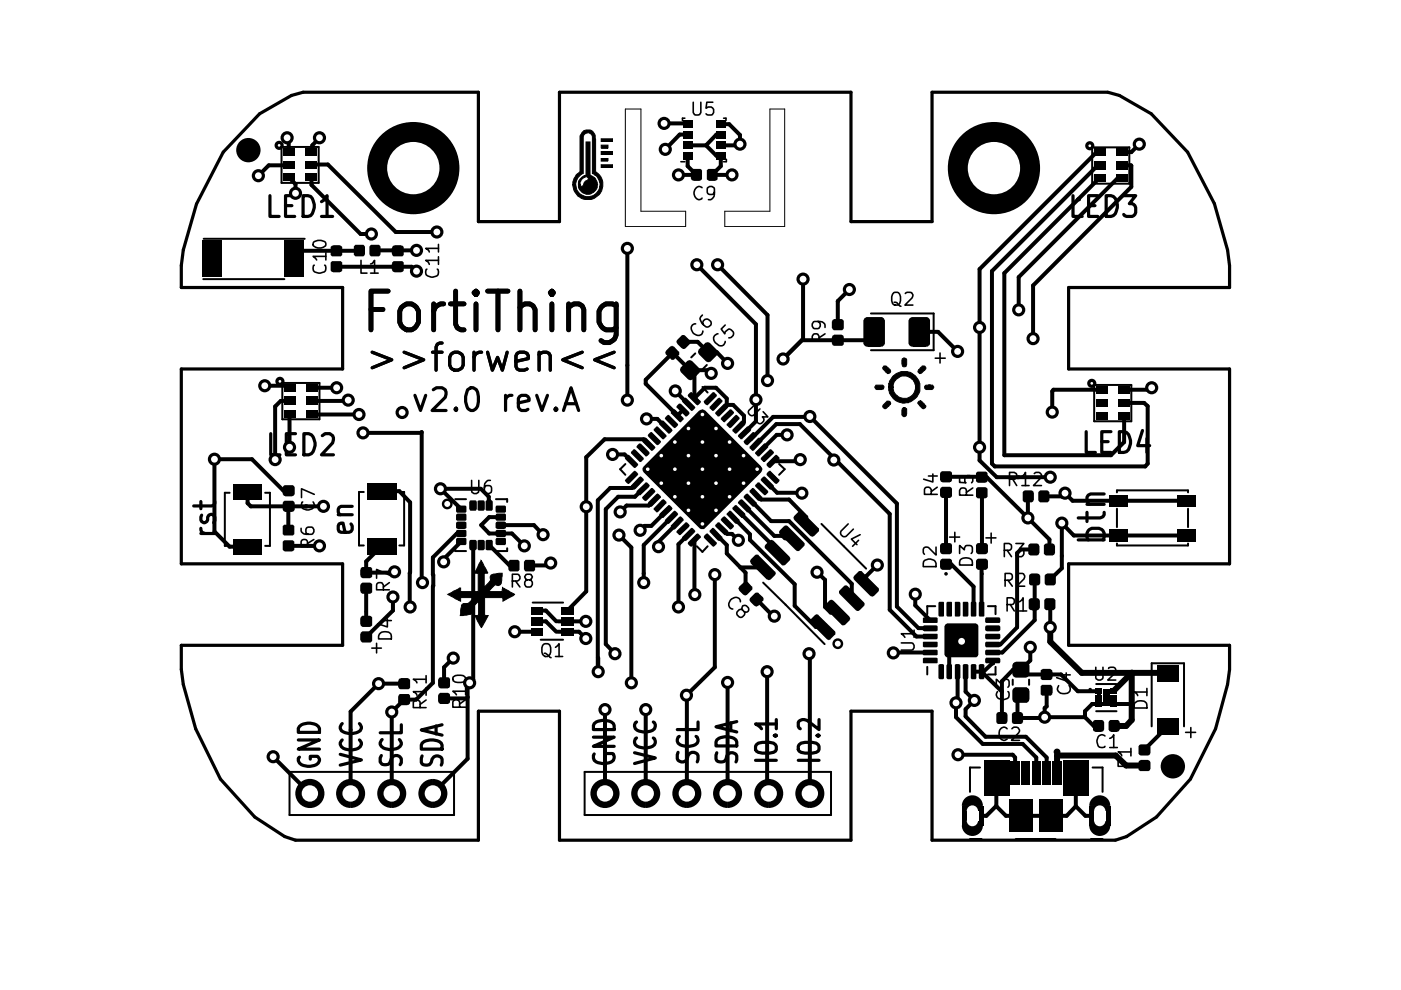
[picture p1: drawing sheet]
<svg xmlns="http://www.w3.org/2000/svg" width="297mm" height="210mm" viewBox="0 0 297 210" stroke-linecap="round" stroke-linejoin="round" font-family="sans-serif">
<g fill="none" stroke="#000" stroke-width=".42">
<path d="M59.7 31.2h7.9v7.6h-7.9zM231.6 31.2h7.8v7.7h-7.8zM43.1 59.2h17.2M43.2 50.6h21.4M147.4 74.9l-.8 .9M149.9 77.4l-.9 .8M184.7 66.5h13.3v7.8h-13.3M59.9 81.2h7.8v7.7h-7.8zM132.6 98.4l-1.1 1.1 1.1 1.2M148.9 82l1.1 1.2M165.2 98.4l1.2 1.1-1.2 1.2M232 81.6h7.9v7.7h-7.9z"/>
<path d="M48.7 104.5h-1v11.2h1M56.2 104.5h1v11.2h-1M77.1 104.3h-1v11.4h1M84.7 104.3h1v11.4h-1M96.5 116.2v.6h2.3M96.5 105.8h2.3M105.2 105.8h2.3v.6M107.5 116.2v.6h-2.3M147.7 115.8l1.2 1.2 1.1-1.2M174.2 111.1l9.4 9.5M236.8 104.4v-.4h15.1v.4M236.8 115.2v.5h15.1v-.5"/>
<path d="M236.8 107.9v3.9M251.9 107.9v3.9M112.9 127.8h6.5M114.6 135.6h4.8M161.8 123.5l13 13.1M198.3 128.5h-1.7v1.7M209.5 128.5h1.6v1.7M196.6 141.4v1.6M211.1 141.4v1.6h-1.6M214.7 144.1v1.1M218.2 144.1v1.1M232.4 145h4.3"/>
<path d="M232.4 150.8h4.3M244.2 154v-13.4h6.8v13.4M61.4 163.7h34.9v9.1h-34.9zM124 163.7h52.2v9.1h-52.2zM205.7 177.9h2.4M207.8 162.7h-2.1v5.2M215.4 177.9h8.4M231.3 177.9h2.5M231.6 162.7h2.2v5.2"/>
</g>
<g fill="none" stroke="#000" stroke-width=".34">
<path d="M144.4 34.3h.8M145.2 25.1h-.5v.5M147 21.7v2.2l.2 .2a.87 .87 0 0 0 1.4-.2v-2.2M148.8 39.8a1.14 1.14 0 0 0-1.3 .1 1.14 1.14 0 0 0-.3 1.2 1.02 1.02 0 0 0 .5 1 1.02 1.02 0 0 0 1.1-.1M151.1 21.7h-1.2l-.2 1.2 .4-.2h.7l.3 .2 .2 .3v.7l-.3 .4a1.16 1.16 0 0 1-1.3-.2M153.4 25.1h.5v.5M153.4 34.3h.5M154 33.8v.5M66.5 51.4a2.01 2.01 0 0 1 2.5 0 .68 .68 0 0 1-.4 1 1.6 1.6 0 0 1-2.2-.5zM66.6 56.2a.94 .94 0 0 0 .4 1.5 1.79 1.79 0 0 0 2-.3 1.08 1.08 0 0 0-.2-1.2M69.1 54.4h-2.7l.7 .7M69.1 53.6v1.5"/>
<path d="M76.5 55.2v2.7h1.3M78.6 56l.3-.1 .5-.7v2.7M78.6 57.9h1.6M90.5 57.1a.93 .93 0 0 0 .2 1.4 1.81 1.81 0 0 0 2.2-.2 1.08 1.08 0 0 0-.2-1.2M93 55.2h-2.7l.4 .3 .3 .5M93 52.7h-2.7l.6 .5 .1 .2M93 51.8v1.6M93 54.4v1.6M151.5 40.7l-.1 .3a.94 .94 0 0 1-1.4 0l-.1-1a.87 .87 0 0 1 1.1-.5l.4 .3a2.4 2.4 0 0 1-.4 2.4l-.3 .1h-.5M147.5 68.7a.91 .91 0 0 0-.9 1.3 1.24 1.24 0 0 0 1.1 1.1 1.24 1.24 0 0 0 1.3-.7v-.2M148.9 66.8l-.5 .7a2.08 2.08 0 0 0 1.6 1.8l.7-.4 .1-.2-.1-.5-.5-.5a.81 .81 0 0 0-1 .2 .81 .81 0 0 0-.1 .9M152.2 70.8a1.09 1.09 0 0 0-.9 .9 1.09 1.09 0 0 0 .7 1.2 .96 .96 0 0 0 1.1 .4 .96 .96 0 0 0 .7-.9"/>
<path d="M153.8 68.9l-.9 .9 .8 1 .1-.4 .7-.6a1.1 1.1 0 0 1 1 1l-.1 .3-.4 .4-.5 .1M173.4 68.2a.87 .87 0 0 1 .5 1l-.2 .4-1 .1a.87 .87 0 0 1-.5-1l.3-.5a2.52 2.52 0 0 1 2.3 .5l.1 .7M173.7 72.3v-1l-.2-.3a.72 .72 0 0 0-.7-.2 .72 .72 0 0 0-.6 .5v1h2.7M174.9 70.8l-1.2 .8M189.5 62.1a.96 .96 0 0 1 1.4 .8l-.1 1.4a.97 .97 0 0 1-1.6 0 2.1 2.1 0 0 1 .3-2.2zM189.6 64.1l.6 .1 .6 .7h.2M191.9 62.2a1.02 1.02 0 0 1 1.5 0l.1 .3-.1 .7-1.5 1.5h1.6M198.3 75.9h2.1M199.3 74.8v2.2M160.2 85.7l-1.5 1.3v.7l.6 .4h.5l1.3-1.4M161.8 87.3l1 1.1h-1.2a.68 .68 0 0 1 .3 .9l-.4 .4-.5 .1-.7-.6v-.4M63.8 112a1 1 0 0 0 1.1 1.3h1.1a.87 .87 0 0 0 .5-1l-.2-.5a1.16 1.16 0 0 0-1.4 .2 .99 .99 0 0 0 .2 1.2l.3 .1"/>
<path d="M64.2 106.4a.99 .99 0 0 0 .1 1.5 1.6 1.6 0 0 0 2.3-.7l-.2-.8M65.2 115.9v-1a.7 .7 0 0 0-.7-.5 .7 .7 0 0 0-.7 .5v1h2.7M66.5 114.4l-1.3 .8M66.6 104.8l-2.7-1.2v1.9M100 101.9l.1 2.5a.94 .94 0 0 0 1.3 0l.1-2.5M104 101.9a1.12 1.12 0 0 0-1.3 1.1l.1 1.4a.94 .94 0 0 0 1.3 0 1.16 1.16 0 0 0-.1-1.4 .99 .99 0 0 0-1.2 .2l-.1 .3M179.8 111.1l-1.5 1.5a.81 .81 0 0 0 .2 1 .81 .81 0 0 0 .9 .1l1.5-1.5M182 114.6l-1.2 1.2M182.4 113.4l-1.9 .9 1.2 1.2M195.8 119a1.57 1.57 0 0 1 2.7 .5v.6h-2.8zM196.8 100.9h1.9M197.4 104.8v-1a.76 .76 0 0 0-.7-.5 .76 .76 0 0 0-.7 .5v1h2.7"/>
<path d="M197.8 100.5v1.7l-2-.6M198.5 116v1.7l-1.7-1.6a.74 .74 0 0 0-1.1 .4v.6l.3 .4M198.7 103.3l-1.3 .9M201.3 113.9h2.2M202.4 112.9v2M203.5 117.3v-1.6l1 .9a.84 .84 0 0 1 .5-.9h.7l.4 .2 .1 1-.3 .4M203.5 101v1.3l1.3 .1-.2-.4v-.9a1.02 1.02 0 0 1 1.5 0l.1 .2v.7l-.2 .4M203.5 118.8a1.82 1.82 0 0 1 2.6 0l.1 1h-2.7zM204.9 105l-.1-1.3a.78 .78 0 0 0-1.3 .3v1h2.7M206.2 103.5l-1.3 .9M209 114h2.2M210.1 113v2.1"/>
<path d="M212.9 116.7l1.3-.1a.78 .78 0 0 0-.2-1.4h-1.1v2.8M213.5 116.7l1 1.3M214 101.6l1.3-.1a.78 .78 0 0 0-.2-1.3h-1.1v2.8M214.7 101.6l.9 1.4M215.4 115.2h1.7l-.9 1.1 .6 .1a1.02 1.02 0 0 1 0 1.5l-.2 .1h-.8l-.4-.2M216.7 101l.7-.8v2.8M216.7 103h1.5M219.3 100.4l.3-.2h.7a.77 .77 0 0 1 .3 1.1l-1.5 1.7h1.7M77.5 129.4l.4 .2-.2 .2-.3-.2zM78.8 137.4h2.1M79.8 136.4v2M80.4 134.5a1.71 1.71 0 0 1 2.5 0l.1 1h-2.7z"/>
<path d="M81.2 131.6h1.8M81.3 125.1v-1.1l-.2-.2a.72 .72 0 0 0-.7-.3 .72 .72 0 0 0-.6 .5v1.1h2.7M82.1 131.2v1.7l-2-.7M82.5 121.9l-2.7-1.2v1.9M82.5 123.5l-1.2 1M108.6 123.2h1.1a.75 .75 0 0 0 .6-.7 .75 .75 0 0 0-.6-.7h-1.1v2.7M109.3 123.2l.9 1.3M111.8 122.9l-.5-.6 .2-.5h1.1l.3 .5-.2 .4-.3 .2h-.6a.87 .87 0 0 0-.5 1.1l.2 .4 .9 .1a.87 .87 0 0 0 .5-1.1l-.3-.4-.2-.1M115.3 136.6a.96 .96 0 0 1 1.5 .7v1a.93 .93 0 0 1-1.5 .7 1.8 1.8 0 0 1 0-2.4zM115.4 138.5a1.63 1.63 0 0 1 1.2 .9h.2M117.8 137.2l.7-.7v2.7M117.8 139.2h1.5"/>
<path d="M157 127.6a.91 .91 0 0 0-1.4-.9 1.26 1.26 0 0 0-1.1 1.1 1.26 1.26 0 0 0 .7 1.3h.2M157.4 129.3l-.1-.3a.58 .58 0 0 1 .7-.6l.7 .5a.61 .61 0 0 1-.1 .7 .61 .61 0 0 1-.8 .1l-.4-.4h-.7l-.4 .4v.7l.4 .4h.7l.4-.4v-.7M191.1 136.3h2.2a.87 .87 0 0 1 .5 1l-.3 .5h-.2h-2.2M193.8 134.4h-2.7l.8 .7M193.8 133.6v1.5M200.5 121.5l.3 .2-.1 .2-.3-.2zM208.1 121.5l.3 .2-.1 .2-.3-.2zM213.1 123h1a.76 .76 0 0 0 .5-.7 .76 .76 0 0 0-.5-.7h-1v2.7M213.5 128.2l1.3-.1a.78 .78 0 0 0-.3-1.4h-1v2.8M213.7 123l.9 1.3M214.2 128.2l.9 1.3M215.6 121.8a1.16 1.16 0 0 1 1.4-.1 .78 .78 0 0 1 .1 1.1l-1.5 1.5h1.7"/>
<path d="M216.2 127.6l.7-.9v2.8M216.2 129.5h1.5M89.1 150v-1.1a.75 .75 0 0 0-.8-.5 .75 .75 0 0 0-.7 .5v1.1h2.7M90.3 146.6h-2.7l.5 .3 .3 .5M90.3 144h-2.7l.7 .5 .1 .3M90.3 148.4l-1.2 1M90.3 143.3v1.5M90.3 145.8v1.6M96.1 143.5a1.96 1.96 0 0 1 2.6 .3 .82 .82 0 0 1-.5 .8 2.61 2.61 0 0 1-2.1-.2zM97.5 149.9v-1.1a.76 .76 0 0 0-.8-.5 .76 .76 0 0 0-.7 .5v1.1h2.7M98.7 146.6h-2.7l.8 .7M98.7 148.3l-1.2 1"/>
<path d="M98.7 145.7v1.6M211.2 145.7v-1.7l1.1 .9a.78 .78 0 0 1 .6-.9h.5l.5 .3 .1 1-.3 .4M211.5 146.6a.93 .93 0 0 0 .2 1.5 1.77 1.77 0 0 0 2.2-.3 1.08 1.08 0 0 0-.2-1.2M213.5 154.5a1.08 1.08 0 0 0-1.3 0 1.08 1.08 0 0 0-.4 1.3 1.05 1.05 0 0 0 .6 1 1.05 1.05 0 0 0 1.1-.1M214.5 154.5l.5-.3h.6l.3 .1a.7 .7 0 0 1 .1 1.1l-1.5 1.6h1.7M224.5 145.4a1.1 1.1 0 0 0 0 1.3 1.1 1.1 0 0 0 1.2 .4 1.04 1.04 0 0 0 1.1-.4 1.04 1.04 0 0 0 0-1.2l-.1-.1M225.1 143.1h1.8M226.1 142.7v1.7l-2.1-.7M231 146l.4 .2-.2 .2-.3-.2zM232.3 141.5v2.2a.87 .87 0 0 0 1 .5l.5-.3v-.2v-2.2M234.3 156a.93 .93 0 0 0-1.5 .2 1.81 1.81 0 0 0 .3 2.2 1.08 1.08 0 0 0 1.2-.2M235 141.7a1.02 1.02 0 0 1 1.5 0v1l-1.6 1.5h1.7"/>
<path d="M235.3 156.5l.6-.3 .2-.4v2.7M235.3 158.5h1.6M239.8 159.4h-2.7l.6 .5 .1 .4M239.8 158.7v1.6M240.5 149.1a1.82 1.82 0 0 1 2.6 0l.1 1h-2.7zM243.2 146.7h-2.7l.6 .5 .1 .3M243.2 146v1.5M251.4 155.3h2.1M252.5 154.3v2.1M237.1 161.1v1.4h2.7M238.3 161.5v1"/>
</g>
<g fill="none" stroke="#000" stroke-width=".68">
<path d="M55 24.1l6.8-3.9 2.5-.6h37.1v27.4h17.2v-27.4h61.8v27.4h17.2v-27.4h37.3l2.4 .6 6.8 3.9 7.7 8.2 5.7 10.9 2.8 9.8 .4 3.3v4.7h-34.1v17.2h34.1v41.3h-34.1v17.3h34.1v5.2l-.4 3.1-2.6 9.4-5.3 10.7-7.2 8-6.4 4.2-2.3 .7h-38.9v-27.3h-17.2v27.3h-61.8v-27.3h-17.2v27.3h-38.7l-2.3-.7-6.4-4.2-7.3-8-5.2-10.7-2.6-9.4-.5-3.2v-5.1h34.2v-17.3h-34.2v-41.3h34.2v-17.2h-34.2v-4.7l.5-3.3 2.8-9.7 5.6-11zM57.2 41.5v4.4h2M60.5 43.6h1.4M62.5 41.5h-2v4.4h2M64.3 41.5h1a1.83 1.83 0 0 1 1.3 1.8 3.4 3.4 0 0 1-.7 2.4l-.6 .2h-1zM68.2 42.8l.4-.3 .7-1v4.4M68.2 45.9h2.3M227.5 41.5v4.4h1.9M230.8 43.6h1.4M232.7 41.5h-1.9v4.4h1.9M234.5 41.5h1a1.83 1.83 0 0 1 1.4 1.8 2.92 2.92 0 0 1-.8 2.4l-.6 .2h-1zM238.3 41.5h2.5l-1.4 1.7a1.08 1.08 0 0 1 1.4 .8v1l-.4 .7-.4 .2h-1.2l-.4-.2-.1-.2"/>
<path d="M78.9 74.7l4.2 1.6-4.2 1.7M85.7 74.7l4.1 1.6-4.1 1.7M91.7 74.7h2M93.7 72.7h-.5l-.5 .3-.2 .6v4.9M95.6 75.2a1.5 1.5 0 0 1 1.5-.5 1.5 1.5 0 0 1 1.1 1.1v1.6a1.48 1.48 0 0 1-1.4 1.1 1.48 1.48 0 0 1-1.5-1.1v-1.6zM100.5 74.7v3.8M102.1 74.7a1.35 1.35 0 0 0-1.6 1.1M103.4 74.7l1 3.8 1.1-2.7 1 2.7 1-3.8M109.4 76.6l2.6-.6v-.6l-.2-.5-.6-.2h-1l-.6 .2-.2 .5v2.3l.2 .5 .6 .3h1l.6-.3M114.3 75.2a1.58 1.58 0 0 1 2.1-.3l.3 .5v3.1M114.3 74.7v3.8M123.4 74.7l-4.1 1.6 4.1 1.7"/>
<path d="M130.2 74.7l-4.1 1.6 4.1 1.7M57.4 91.9v4.5h2M60.7 94.1h1.4M62.7 91.9h-2v4.5h2M64.4 91.9h1a2.19 2.19 0 0 1 1.4 2.6 1.94 1.94 0 0 1-2.4 1.9zM68.3 92.4l.6-.5h1a1.25 1.25 0 0 1 .6 2l-2.3 2.5h2.5M88 83.8l1.2 3.2 1.1-3.2M91.9 82.6l.6-.4h1.2a1.08 1.08 0 0 1 .9 1.4l-.2 .6-2.8 2.8h3M96.7 86.5l.2 .3-.2 .2-.3-.2 .3-.3v.5M99.1 82.6a1.2 1.2 0 0 1 1.3-.4 1.2 1.2 0 0 1 .9 .9 4.5 4.5 0 0 1-.3 3.4 1.1 1.1 0 0 1-1.2 .5 1.1 1.1 0 0 1-.8-.9 4.4 4.4 0 0 1 .1-3.5zM107.2 83.8v3.2M108.5 83.8a1.21 1.21 0 0 0-1.3 1"/>
<path d="M109.9 85.4l2.3-.5v-.4l-.3-.4-.4-.3h-.9l-.4 .3-.3 .4v1.8l.3 .5 .4 .2h.9l.4-.2M113.8 83.8l1.1 3.2 1.2-3.2M117.9 86.5l.2 .3-.2 .2-.3-.2 .3-.3v.5M119.5 87l1.6-4.8 1.6 4.8M119.9 85.6h2.3M230.3 91.5v4.4h1.9M233.6 93.6h1.3M235.5 91.5h-1.9v4.4h1.9M237.3 91.5h1a1.78 1.78 0 0 1 1.4 1.9 2.92 2.92 0 0 1-.9 2.4l-1.5 .1zM242.2 91.3l-1 3.2h2.6M243.2 93v2.9M42.6 112a.89 .89 0 0 0 .8 1.1"/>
<path d="M42.6 113.1h3M42.6 106.3v1.6M42.8 109.2a1.02 1.02 0 0 0 .4 1.6l.7-.2 .1-.4v-.6l.3-.4 .4-.1 .6 .1 .3 .4v.8l-.3 .4M45.6 106.3v.4l-.3 .4-.4 .2h-3.8M71.7 109.1h3M74.4 111.1l.3 .4v.8l-.3 .4-.4 .2h-1.7l-.4-.2-.2-.4v-.8l.2-.4 .8-.2 .5 2M74.7 107.4h-2.4a1.02 1.02 0 0 0-.4 1.6l.2 .1M228.6 114.5h5.5M230.5 108.6v2M230.5 106.9h3.6M230.7 114.5a1.6 1.6 0 0 1 .3-2.2l.5-.3h1.5l.6 .3a1.6 1.6 0 0 1 .2 2.2M234.1 108.6v.5l-.3 .5-.5 .2h-4.7"/>
<path d="M234.1 104.7h-2.9l-.5 .3a1.37 1.37 0 0 0 .3 1.9M63.2 156.9h4.5l-4.5 1.9h4.5M63.5 154a3.2 3.2 0 0 1 4 0l.2 .4v.9h-4.5v-.9zM72.1 159.9l4.5 1.2-4.5 1.1M72.6 156.9l-.2 .2a1.08 1.08 0 0 0-.2 1.1 1.08 1.08 0 0 0 1 .6 2.61 2.61 0 0 0 3.4-1v-.3l-.4-.6M72.6 153.4a1.08 1.08 0 0 0-.4 1.2 1.08 1.08 0 0 0 1 .8 3.6 3.6 0 0 0 3.2-.5 1.02 1.02 0 0 0-.2-1.5M81 156.8l-.1 .2a1.07 1.07 0 0 0-.2 1.1 1.07 1.07 0 0 0 1 .6 2.72 2.72 0 0 0 3.4-.9v-.3l-.4-.7M85.1 153.7v1.7h-4.5M89.5 157.6a3.3 3.3 0 0 1 4.1 0l.1 .4v.8h-4.4v-.8zM92.5 153.9v1.7M93.7 153.7l-4.4 1.1 4.4 1.1M125.8 156.3h4.4l-4.4 1.9h4.4"/>
<path d="M126 159.9a1.23 1.23 0 0 0 .8 1.8 3.5 3.5 0 0 0 3.2-.5 1 1 0 0 0-.2-1.4h-1.4v.6M126 153.4a3.3 3.3 0 0 1 4 0l.2 .4v.9h-4.4v-.9zM134.5 159.6l4.4 1.1-4.4 1.2M135 156.5a1.08 1.08 0 0 0-.4 1.1 1.08 1.08 0 0 0 1 .8 3.5 3.5 0 0 0 3.2-.5 1.04 1.04 0 0 0-.3-1.4M135 153.1a1.09 1.09 0 0 0-.4 1.2 1.09 1.09 0 0 0 1 .7 3.5 3.5 0 0 0 3.2-.5 1 1 0 0 0-.3-1.4M143.8 159.5l-.2 1.4a1.15 1.15 0 0 0 1.1 .7 1.15 1.15 0 0 0 1-.7 1.25 1.25 0 0 1 .7-1.3 1.25 1.25 0 0 1 1.4 .3l.2 .3-.2 1.3M144 156.1a1.08 1.08 0 0 0-.4 1.2 1.08 1.08 0 0 0 1 .8 3.5 3.5 0 0 0 3.2-.5 1.04 1.04 0 0 0-.2-1.5M148 153.1v1.6h-4.4M152 159.6l-.2 1.4a1.23 1.23 0 0 0 1.4 .5 1.23 1.23 0 0 0 .9-1.2 1.15 1.15 0 0 1 1.1-.7 1.15 1.15 0 0 1 1 .7v.8l-.2 .4M152 156.9a3.3 3.3 0 0 1 4 0l.2 .4v.9h-4.4v-.9zM154.9 153.2v1.7M156.2 153l-4.4 1.1 4.4 1.1"/>
<path d="M160.4 157.9a3.8 3.8 0 0 1 4 0l.2 .3v.7l-.2 .4a4.5 4.5 0 0 1-4 0l-.2-.4v-.7zM164.2 156l.2-.2 .2 .2-.2 .1-.2-.1h.4M164.6 153.5h-4.4l1.3 1M164.6 152.6v1.9M169.4 157.9a3.8 3.8 0 0 1 4.1 0l.2 .3v.7l-.2 .4a4.5 4.5 0 0 1-4.1 0l-.2-.4v-.7zM173.2 156l.3-.2 .2 .2-.2 .1-.3-.1h.5M173.7 152.6v2.1l-2.6-2a1.36 1.36 0 0 0-1.9 .5v.8l.5 .5M63.5 160.5a1.08 1.08 0 0 0-.2 1.2 1.08 1.08 0 0 0 1 .6 2.61 2.61 0 0 0 3.4-1v-.3l-.4-.6h-1.5v.6M80.9 160.2l-.3 .5v.8a1.28 1.28 0 0 0 1.4 .6 1.28 1.28 0 0 0 1-1.2 1.15 1.15 0 0 1 1-.7 1.15 1.15 0 0 1 1.1 .7v.8l-.3 .4M89.5 160.3l-.2 1.3a1.23 1.23 0 0 0 1.4 .6 1.23 1.23 0 0 0 .9-1.2 1.15 1.15 0 0 1 1.1-.7 1.15 1.15 0 0 1 1 .7v.8l-.1 .4M160.2 161.2h4.4M169.2 161.2h4.5"/>
<circle cx="59.2" cy="30.8" r=".64"/>
<circle cx="231.1" cy="30.9" r=".64"/>
<circle cx="59.4" cy="80.9" r=".64"/>
<circle cx="231.5" cy="81.3" r=".64"/>
<circle cx="224.1" cy="159.4" r=".38"/>
</g>
<g fill="none" stroke="#000" stroke-width=".51">
<circle cx="94.8" cy="106.8" r=".89"/>
<circle cx="177.6" cy="136.5" r=".89"/>
</g>
<g fill="#000">
<path d="M60 31.3h2.4v1.7h-2.4zM60 34h2.4v1.7h-2.4zM60 36.7h2.4v1.7h-2.4zM60.2 31.5h2v1.4h-2zM60.2 36.9h2v1.4h-2zM60.2 34.2h2v1.4h-2zM64.8 31.3h2.4v1.7h-2.4zM64.8 34h2.4v1.7h-2.4zM64.8 36.7h2.4v1.7h-2.4zM64.9 31.5h2.2v1.4h-2.2zM64.9 36.9h2.2v1.4h-2.2zM64.9 34.2h2.2v1.4h-2.2z"/>
<path d="M123.7 27.7a1.6 1.6 0 0 1 1.8 0 1.6 1.6 0 0 1 .7 1.6l.1 7.1a3.2 3.2 0 0 1 0 5.5 3.2 3.2 0 0 1-4.8-2.7h.5a2.57 2.57 0 0 0 4 2.1 2.57 2.57 0 0 0-.4-4.5v-7.9a.99 .99 0 0 0-1-.7 .99 .99 0 0 0-.9 .8v7.8a2.56 2.56 0 0 0-1.7 2.4h-.5a3.4 3.4 0 0 1 1.5-2.8v-7.6zM124.2 30.1h.9v7a2.03 2.03 0 0 1 1.6 2.3 2.03 2.03 0 0 1-2.2 1.7 2.03 2.03 0 0 1-1.9-2h.4l.1 .4a.73 .73 0 0 0 .8-.8l.3-.4a.43 .43 0 0 0 .6-.4 .43 .43 0 0 0-.6-.4 1.56 1.56 0 0 0-1.2 1.6h-.4a2 2 0 0 1 1.6-2zM127.5 30.8h1.4v.7h-1.3zM127.5 33.6h1.4v.6h-1.4zM127.5 29.4h2.4v.6h-2.4zM127.5 32.1h2.4v.7h-2.4zM127.5 34.9h2.4v.6h-2.4zM144.8 25.6h2.1v1.5h-2.1zM144.8 27.8h2.1v1.5h-2.1zM144.8 30.1h2.1v1.5h-2.1zM144.8 32.3h2.1v1.5h-2.1zM144.9 25.7h1.8v1.2h-1.8z"/>
<path d="M144.9 27.9h1.8v1.2h-1.8zM144.9 30.2h1.8v1.2h-1.8zM144.9 32.4h1.8v1.2h-1.8zM146.6 36.1l.3-.3h1.6l.3 .2v1.9l-.2 .4-1.5 .1-.5-.2-.1-.4zM146.7 36.2l.3-.2h1.4l.3 .2v1.6l-.2 .3-1.3 .1-.5-.3zM149.9 36.1l.3-.3 1.8 .1 .1 .2v1.9l-.5 .4-1.5-.1-.2-.3zM150 36.2l.3-.2h1.4l.3 .2v1.6l-.2 .3-1.3 .1-.4-.2zM151.8 32.3h2v1.5h-2zM151.8 30.1h2v1.5h-2zM151.8 27.8h2v1.5h-2zM151.8 25.6h2v1.5h-2zM152 32.4h1.7v1.2h-1.7z"/>
<path d="M152 30.2h1.7v1.2h-1.7zM152 27.9h1.7v1.2h-1.7zM152 25.7h1.7v1.2h-1.7zM231.9 31.4h2.5v1.7h-2.5zM231.9 36.9h2.5v1.7h-2.5zM231.9 34.1h2.5v1.8h-2.5zM232.1 31.6h2.1v1.3h-2.1zM232.1 37.1h2.1v1.3h-2.1zM232.1 34.3h2.1v1.4h-2.1zM236.7 31.4h2.4v1.7h-2.4zM236.7 34.1h2.4v1.8h-2.4zM236.7 36.9h2.4v1.7h-2.4z"/>
<path d="M236.9 31.6h2v1.3h-2zM236.9 34.3h2v1.4h-2zM236.9 37.1h2v1.3h-2zM42.8 51h4.2v7.8h-4.2zM43 51.1h3.8v7.5h-3.8zM60.3 51h4.1v7.8h-4.1zM60.5 51.1h3.8v7.5h-3.8zM70.4 55.6h1.9v1.8l-.3 .2-1.6-.1-.1-.3zM70.4 52.3h1.9v1.8h-1.9zM70.4 55.4h1.9l.3 .2v1.8l-.3 .3h-1.7l-.5-.3v-1.8zM70.3 52.2l.4-.2 1.6 .1 .3 .2v1.8l-.3 .3h-1.9l-.3-.3v-1.8zM75.3 52.2l.1-.1h1.6l.1 .1 .1 1.6-.2 .4h-1.6l-.2-.3z"/>
<path d="M75 52.2l.4-.3h1.6l.4 .3-.1 1.9-.3 .3h-1.6l-.4-.4zM78.6 52.2l.1-.1h1.6l.2 .2v1.6l-.2 .3h-1.6l-.1-.2zM78.3 52.2l.4-.3h1.6l.4 .3-.1 1.9-.3 .3h-1.6l-.4-.5zM83.4 52.3h1.9v1.8h-1.9zM83.4 55.6h1.9v1.8l-.4 .2-1.4-.1-.2-.3zM83.2 52.2l.5-.2 1.6 .1 .3 .2v1.8l-.3 .3h-1.9l-.3-.6v-1.2zM83.1 55.6l.3-.2h1.9l.3 .2v1.8l-.5 .3h-1.7l-.3-.5zM141.1 74.4l1-.9a.6 .6 0 0 1 .8 0l1.1 1.1v.6l-1 1a.51 .51 0 0 1-.8 0l-1.1-1.1zM141.4 74.4l.8-.7 .5-.1 1.1 1v.4l-1 1.1h-.4l-1.1-1.1zM144.4 71.1l.7-.1 1.3 1.3v.5l-1.3 1.2-.5-.1-1.2-1.3 .1-.5zM143.8 72.1l.9-.9h.3l1.2 1.3-.1 .3-.9 .9h-.5l-.9-.9a.51 .51 0 0 1 0-.7zM145.7 76.5l.3-.1 .6 .1 1.7 1.6 .1 .3-.1 .6-1.5 1.5-.2 .1-.6-.1-1.7-1.7-.1-.2 .1-.6z"/>
<path d="M145.7 76.8l.3-.2 .6 .1 1.6 1.6-.1 .7-1.4 1.3h-.7l-1.6-1.6 .1-.7zM149.5 72.7a.78 .78 0 0 1 1 0l1.6 1.6 .1 .6-.1 .3-1.5 1.5-.2 .1-.6-.1-1.7-1.7-.1-.2 .1-.6zM149.5 73l.3-.2 .7 .1 1.5 1.6-.1 .7-1.4 1.3h-.7l-1.5-1.7v-.6zM176.5 71.1l.4-.1h1.7l.3 .4-.1 1.8-.2 .1-2-.1-.2-.4v-1.3zM176.5 67.8l.3-.2 1.8 .1 .3 .3v1.7l-.3 .3h-1.8l-.3-.2-.1-.3v-1.3zM176.7 71.3l.3-.2 1.6 .1 .1 .3v1.4l-.2 .3h-1.6l-.3-.2-.1-1.4zM176.7 68l.3-.2 1.6 .1 .1 .2v1.5l-.2 .2h-1.6l-.4-.4v-1.1zM183.2 67.6l.5-.4h3.3l.5 .4 .1 .3v5a.91 .91 0 0 1-.9 .7h-2.7l-.8-.4-.2-.3v-5zM183.3 67.7l.5-.3h3.1l.5 .3 .1 5.1-.4 .4-3.4 .1-.4-.3zM187.4 77.6l.6 .1 .8 .7a.55 .55 0 0 1-.3 .7 .55 .55 0 0 1-.8-.2v-.2a.71 .71 0 0 1-.4-1zM191.3 76.1l.6-.2 .3 .3v1.1v.3l-.3 .2h-.3l-.3-.3zM189.4 79.7a3.4 3.4 0 0 1 5.6 1.6 3.3 3.3 0 0 1-2.4 4 3.2 3.2 0 0 1-4.2-3.2h1a2.38 2.38 0 0 0 3 2.3 2.38 2.38 0 0 0 1.3-3.6 2.38 2.38 0 0 0-3.8-.2l-.5 .7v.8h-1l.2-1.3z"/>
<path d="M192.8 67.6l.5-.4h3.3l.5 .4 .1 5.4-.4 .4-.5 .2h-2.8l-.7-.4-.2-.3v-5zM192.9 67.8l.5-.4h3l.5 .3 .1 5.1-.3 .4-3.4 .1-.3-.2-.2-.4zM194.8 78.4l.7-.8h.5l.2 .3a.49 .49 0 0 1-.3 .7l-.5 .5a.49 .49 0 0 1-.7-.1 .49 .49 0 0 1 .1-.6zM60.2 86.9h2.4v1.7h-2.4zM60.2 84.1h2.4v1.8h-2.4zM60.2 81.4h2.4v1.7h-2.4zM60.4 81.5h2v1.4h-2zM60.4 87h2v1.4h-2zM60.4 84.2h2v1.5h-2zM64.9 81.4h2.5v1.7h-2.5zM64.9 86.9h2.5v1.7h-2.5zM64.9 84.1h2.5v1.8h-2.5z"/>
<path d="M65.1 81.5h2.1v1.4h-2.1zM65.1 87h2.1v1.4h-2.1zM65.1 84.2h2.1v1.5h-2.1zM133.1 96.7h.3l1.6 1.6 .1 .3-.4 .4h-.2l-1.7-1.7v-.3zM132.6 96.9l.5-.5h.2l2 2v.2l-.6 .6h-.2l-2-1.9zM133.9 95.8l.6-.4 1.8 1.8v.2l-.4 .4h-.3l-1.7-1.7zM133.8 95.8l.5-.6h.3l1.9 1.9v.4l-.5 .5h-.4l-1.8-1.9zM135.2 94.6l.4-.4h.2l1.7 1.7v.3l-.6 .4-1.8-1.8zM135 94.6l.5-.5h.4l1.8 1.7v.5l-.5 .5h-.4l-1.8-1.9zM136.4 93.4l.3-.4h.3l1.7 1.7v.3l-.4 .3h-.2l-1.7-1.7zM136.7 92.9l.3-.1 1.9 1.9v.3l-.6 .6h-.2l-2-2v-.2zM137.6 92.2l.6-.4 1.8 1.8v.1l-.5 .4h-.2l-1.7-1.6z"/>
<path d="M137.4 92.1l.5-.5h.4l1.8 1.9v.3l-.5 .5h-.4l-1.8-1.8zM138.8 91l.4-.4h.2l1.7 1.7v.2l-.6 .5-1.7-1.8zM138.6 90.9l.5-.5h.3l1.9 1.9v.3l-.5 .5h-.3l-1.9-1.8zM140 89.7l.4-.3h.2l1.7 1.7v.3l-.6 .4-1.7-1.7zM139.8 89.7l.6-.5h.2l1.9 1.8 .1 .4-.6 .5h-.3l-1.9-1.8zM141.6 88.2h.3l1.6 1.6 .1 .3-.4 .4h-.3l-1.7-1.7v-.2zM141.1 88.5l.5-.5h.2l2 1.9v.3l-.6 .6h-.3l-1.9-2zM142.4 87.4l.6-.4 1.8 1.7v.2l-.4 .4h-.3l-1.7-1.7zM142.7 86.8h.4l1.8 1.8v.4l-.5 .5-.2 .1-2-1.9v-.4zM143.7 86.1l.3-.3h.3l1.7 1.7v.2l-.6 .4-1.8-1.7zM143.4 86.1l.5-.5h.5l1.7 1.8v.4l-.5 .5h-.3l-1.9-1.9zM144.9 84.9l.3-.3h.3l1.7 1.7v.2l-.6 .5-1.7-1.7z"/>
<path d="M145.1 84.4l.4-.1 1.9 2v.2l-.6 .6h-.2l-2-1.9v-.3zM146 83.7l.6-.4 1.8 1.8v.2l-.4 .4h-.3l-1.7-1.7zM145.9 83.7l.5-.6h.3l1.9 1.9v.3l-.6 .6h-.3l-1.8-1.8zM151.1 83.4l.2-.1 .5 .4v.2l-1.8 1.8h-.2l-.4-.4v-.2zM149.3 85l1.8-1.9h.4l.5 .6v.3l-2 1.9h-.3l-.4-.5zM150.6 86.3l1.7-1.7a.67 .67 0 0 1 .7 .6l-1.9 1.8-.5-.5zM152.2 84.4l.4-.1 .6 .5v.5l-1.9 1.8h-.3l-.5-.5v-.4zM153.6 85.8a.67 .67 0 0 1 .6 .6l-1.7 1.7h-.3l-.4-.6zM151.7 87.4l2-1.9 .7 .7v.2l-1.9 1.9h-.4l-.5-.6zM153.1 88.6l1.7-1.6h.2l.4 .3v.2l-1.7 1.8a.67 .67 0 0 1-.6-.7zM152.9 88.6l1.8-1.8h.3l.6 .6v.2l-2 2-.8-.7zM156 88.2h.3l.3 .4v.2l-1.7 1.7a.67 .67 0 0 1-.6-.6z"/>
<path d="M156 88h.2l.6 .6v.3l-1.8 1.8-.3 .1-.7-.8zM155.4 91.1l1.7-1.7a.67 .67 0 0 1 .7 .6l-1.8 1.8-.6-.4zM157.2 89.2h.4l.5 .7-2 2h-.2l-.6-.5v-.3zM156.7 92.3l1.7-1.7h.3l.3 .3v.4l-1.7 1.7h-.2l-.4-.4zM156.5 92.3l1.8-1.9h.4l.6 .6-.1 .4-1.8 1.7h-.4l-.5-.6zM157.9 93.6l1.8-1.8h.2l.4 .5-1.8 1.8h-.3l-.3-.3zM157.7 93.5l1.9-1.9h.3l.5 .5v.4l-1.9 1.9-.3-.1-.5-.4zM148.3 87.2a.83 .83 0 0 1 1.1 0l12 12-.2 .9-11.7 11.7a.82 .82 0 0 1-1.1 0l-11.9-12 .1-.7zM148.3 87h.1a.82 .82 0 0 1 1.1 0l11.9 11.9a.86 .86 0 0 1 0 1.3l-12.1 12-.9-.1-12-12-.2-.4v-.5l.2-.2zM159.1 94.7l1.7-1.7a.67 .67 0 0 1 .7 .6l-1.7 1.7a.67 .67 0 0 1-.7-.6zM160.7 92.9l.3-.1 .6 .5v.4l-1.8 1.9h-.4l-.5-.5v-.4zM162.1 94.2h.2l.3 .4v.3l-1.7 1.7h-.2l-.4-.6z"/>
<path d="M162.1 94l.3 .1 .4 .4 .1 .3-1.9 2h-.4l-.5-.5v-.4zM161.5 97.1l1.7-1.7h.3l.3 .4v.3l-1.7 1.7a.67 .67 0 0 1-.6-.7zM161.4 97l1.8-1.8h.3l.6 .6v.3l-1.9 1.9h-.4l-.5-.6zM164.4 96.7l.2-.1 .5 .6-1.7 1.8a.67 .67 0 0 1-.7-.6zM164.4 96.4h.3l.6 .6v.3l-2 1.9h-.1l-.7-.7zM185.7 81.7h1.5l.2 .2-.1 .5-.4 .2h-1l-.4-.5zM188.1 85l.6 .1a.72 .72 0 0 1-.3 1l-.5 .5a.5 .5 0 0 1-.6-.1 .5 .5 0 0 1-.1-.6zM191.6 86.4h.3l.3 .3v1.1a.52 .52 0 0 1-.3 .5 .52 .52 0 0 1-.6-.2l-.1-1.2zM194.9 85h.3l1.1 1.1a.55 .55 0 0 1-.8 .5l-.9-1zM196 81.9a1.38 1.38 0 0 1 1.9 0l.1 .2-.2 .3-.2 .2h-1.2l-.4-.3zM232.3 87.3h2.5v1.7h-2.5zM232.3 81.8h2.5v1.7h-2.5z"/>
<path d="M232.3 84.6h2.5v1.7h-2.5zM232.5 87.5h2.1v1.3h-2.1zM232.5 82h2.1v1.3h-2.1zM232.5 84.8h2.1v1.3h-2.1zM237.2 87.3h2.3v1.7h-2.3zM237.2 81.8h2.3v1.7h-2.3zM237.2 84.6h2.3v1.7h-2.3zM237.3 87.5h2.1v1.3h-2.1zM237.3 82h2.1v1.3h-2.1zM237.3 84.8h2.1v1.3h-2.1zM49.4 114.2h6.1v3.4h-6.1zM49.4 102.6h6.1v3.4h-6.1z"/>
<path d="M49.6 114.4h5.8v3h-5.8zM49.6 102.8h5.8v3h-5.8zM60 106.4l.3-.2h1.8l.4 .4-.1 1.7-.4 .2h-1.8l-.3-.4zM60.2 103h2l.3 .3v1.5l-.2 .3-.3 .1h-1.5l-.4-.1-.2-.3v-1.5zM60.3 106.4h1.8l.2 .3-.1 1.5-.3 .2h-1.4l-.3-.2-.1-1.5zM60.4 103h1.7l.1 .2 .1 1.4-.2 .4-1.6 .1-.3-.3-.1-1.4zM60.1 115l.3-.3h1.6l.2 .3-.1 1.6-.2 .2-1.6-.1-.2-.3zM60.2 111.5h1.9v1.8h-1.9zM60.1 114.6h2.1l.2 .2v1.8l-.4 .3-1.8-.1-.3-.2v-1.8zM59.9 111.5l.3-.2h1.9l.3 .2v1.8l-.3 .2h-1.9l-.3-.2zM77.8 102.4h6.2v3.5h-6.2zM77.8 114h6.2v3.5h-6.2z"/>
<path d="M78 114.2h5.8v3.1h-5.8zM78 102.6h5.8v3.1h-5.8zM96.9 110.8h1.7l.1 1-1.8 .1zM96.9 109.1h1.8v1.1h-1.7l-.1-.1zM96.9 114.4l.1-.2h1.6l.1 1.1-1.7 .1-.1-.2zM96.9 112.5h1.7l.1 1-.1 .2-1.7-.1zM96.9 107.5l.1-.1h1.7v1.1h-1.7l-.1-.1zM96.7 110.8l.3-.2h1.6l.3 .1v1.2l-.3 .3-1.7-.1-.2-.2zM96.8 109l1.9-.1 .2 .2v1.1l-.2 .2h-1.8l-.2-.2zM96.8 107.3l1.9-.1 .2 .2v1.1l-.2 .2-1.9-.1zM96.9 114h1.8l.2 .2v1.2l-.2 .2-1.9-.1-.1-1.2zM96.7 112.5l.2-.1h1.8l.2 .1v1.2l-.3 .2h-1.7l-.2-.3z"/>
<path d="M99.7 106.3h1.1l.1 1.6-.1 .2-1.1-.1zM99.8 114.6l1 .1 .1 1.5-.1 .3-1.1-.1v-1.5zM99.6 106.2h1.4l.1 1.8-.3 .3h-1.1l-.1-.2zM99.6 114.6h1.4l.1 1.7-.3 .4h-1.1l-.1-.2zM102 118.8l1.4 2.7h-.7v3l1-1a.65 .65 0 0 0 .2-.9l.3-.7 1.6-.4h.7l-.1 1a1.27 1.27 0 0 1-.8 1.7l-.5-.2-.2 .1-1.3 1.3h2.9l.1-.8 2.5 1.4-2.5 1.5v-.8h-3.9v3.7l.8 .1-1.4 2.6-1.4-2.6 .8-.1v-2.9l-1.5 1.5a.87 .87 0 0 1 .1 .9 .87 .87 0 0 1-.9 .4l-1.6 .2 .2-2.1 .5-.4 .7 .1 .4-.3 1.1-1.1h-2.8l-.1 .8-2.6-1.5 2.4-1.3h.3v.7h3.7v-3.9h-.8zM101.4 106.3h1l.2 .1v1.6l-.2 .1-1-.1zM101.4 114.7l1-.1 .2 .2v1.5l-.2 .2-1-.1zM101.3 106.2h1.4l.1 1.8-.3 .3h-1.1l-.1-.2zM101.3 114.6l.1-.1 1.3 .1 .1 1.8-.3 .3h-1.1l-.1-.2zM103.1 106.3h1l.2 .1v1.6l-.2 .1h-.8l-.2-.1zM103.2 114.6h.9l.2 .2v1.5l-.2 .2h-.8l-.2-.2zM103 114.6h1.4v2l-1.2 .1-.2-.2z"/>
<path d="M103 106.2h1.4l.1 1.8-.2 .3h-1.2l-.1-.2zM105.2 107.5l.2-.1h1.7v1.1h-1.7l-.2-.1zM105.4 109.1h1.7v1.1h-1.7l-.2-.1v-.9zM105.3 110.8h1.7l.1 1-1.8 .1zM105.3 112.5h1.7l.1 1-.2 .2-1.6-.1zM105.2 114.4l.2-.2h1.6l.1 1.1-1.7 .1-.2-.2zM105.1 112.5l.1-.1h1.9l.2 .1v1.2l-.3 .2h-1.7l-.2-.3zM105.2 114.1l1.9-.1 .2 .2v1.2l-.2 .2-1.9-.1zM105.2 107.3l1.9-.1 .2 .2v1.1l-.2 .2h-1.9l-.1-.2zM105.2 109l1.9-.1 .2 .2v1.1l-.2 .2h-1.9l-.1-.2zM105.2 110.7l.2-.1 1.8 .1 .1 1.2-.4 .3-1.7-.1-.1-.2zM108 119l.2-.1h1.5l.3 .2v1.6l-.3 .3h-1.5l-.3-.3z"/>
<path d="M107.8 119l.3-.3 1.9 .1 .2 .2v1.8l-.2 .3-1.9 .1-.3-.5zM111.3 119l.3-.1h1.4l.3 .2v1.6l-.3 .3h-1.4l-.3-.2zM111.3 118.9l.1-.2h1.8l.2 .2 .1 1.9-.3 .4h-1.8l-.2-.3-.1-1.8zM132.8 101.7l1.7-1.7 .6 .5-1.7 1.9h-.3l-.3-.4zM132.6 101.7l1.9-1.9h.2l.6 .6v.3l-2 1.9-.3-.1-.4-.4zM133.9 103l1.7-1.7a.67 .67 0 0 1 .7 .6l-1.8 1.7-.6-.4zM135.6 101.1l.3-.1 .6 .6v.3l-1.9 1.9h-.3l-.5-.5v-.4zM136.9 102.4l.6 .4v.3l-1.7 1.7h-.2l-.5-.6zM135 104.1l1.8-1.8h.4l.6 .6-.1 .3-1.8 1.8h-.4l-.5-.5zM138.1 103.6l.6 .5v.2l-1.7 1.7a.67 .67 0 0 1-.6-.7zM138 103.5h.3l.6 .6v.2l-1.8 1.9-.3 .1-.6-.6-.1-.3zM139.3 104.9h.2l.5 .6-1.7 1.7a.67 .67 0 0 1-.7-.6z"/>
<path d="M137.4 106.5l1.9-1.9h.2l.6 .6v.4l-1.9 1.8h-.4l-.4-.5zM138.8 107.8l1.7-1.7h.3l.3 .4v.2l-1.7 1.8-.6-.5zM138.6 107.7l1.9-1.9 .8 .6v.4l-1.9 1.8h-.3l-.5-.5zM140 109.1l1.7-1.8 .6 .3v.4l-1.7 1.6h-.2zM139.8 109l1.8-1.9h.4l.6 .6-.1 .3-1.8 1.8h-.4l-.5-.5zM141.2 110.2l1.8-1.7 .6 .5-1.7 1.8h-.3l-.4-.3zM142.9 108.3h.3l.6 .6v.2l-2 2h-.2l-.5-.5-.1-.4zM142.4 111.4l1.7-1.7a.67 .67 0 0 1 .7 .6l-1.8 1.8-.6-.4zM144 109.6l.4-.1 .5 .6v.3l-1.8 1.9h-.4l-.5-.5v-.5zM145.4 110.9l.6 .4v.3l-1.7 1.7h-.3l-.4-.6zM143.5 112.5l1.8-1.8h.3l.6 .6-.1 .4-1.8 1.8h-.4l-.5-.6zM144.9 113.8l1.7-1.7 .6 .4v.3l-1.7 1.7a.67 .67 0 0 1-.6-.7z"/>
<path d="M146.5 111.9h.3l.6 .6v.3l-1.9 1.8-.2 .1-.6-.5-.1-.3zM147.7 113.4h.3l.4 .6-1.7 1.7a.67 .67 0 0 1-.7-.6zM145.9 115l1.8-1.9h.3l.6 .6v.3l-2 1.9-.3-.1-.4-.4zM149.8 113.4h.3l1.7 1.7-.4 .6h-.3l-1.7-1.7v-.3zM149.3 113.6l.5-.5h.3l1.9 1.9v.3l-.6 .6h-.3l-1.8-1.9zM150.6 112.5l.6-.4 1.8 1.8v.1l-.4 .5h-.3l-1.7-1.7zM150.5 112.4l.5-.5h.3l1.9 1.9v.3l-.6 .6-.4-.1-1.7-1.7zM151.9 111.3l.3-.4h.3l1.7 1.7a.67 .67 0 0 1-.6 .7l-1.8-1.8zM151.6 111.3l.5-.6h.5l1.7 1.8 .1 .4-.6 .6h-.3l-1.9-1.9zM153.1 110.1l.3-.4h.4l1.6 1.9-.5 .5-1.8-1.7zM152.8 110.1l.5-.5 .4-.1 1.9 1.9v.3l-.6 .6h-.2l-2-2zM154.6 108.5h.3l1.7 1.7a.67 .67 0 0 1-.6 .6l-1.7-1.7v-.2z"/>
<path d="M154.1 108.8l.5-.5h.3l1.9 1.9v.3l-.6 .6-.3-.1-1.8-1.8zM155.9 107.3h.1l1.8 1.7v.3l-.4 .3h-.2l-1.8-1.7zM155.3 107.6l.5-.5h.4l1.8 1.8v.4l-.5 .5h-.4l-1.8-1.8zM156.7 106.4l.4-.3h.2l1.7 1.7v.2l-.6 .5-1.7-1.7zM156.5 106.4l.5-.5h.4l1.9 1.9v.2l-.6 .6h-.4l-1.8-1.8zM160.2 117.6h.6l3.5 3.6a.51 .51 0 0 1 0 .7l-.9 1a.6 .6 0 0 1-.8 0l-3.4-3.5a.51 .51 0 0 1 0-.8zM160.2 117.9l.5-.1 3.6 3.5v.5l-1.1 1h-.4l-3.5-3.6v-.4zM158.2 104.9h.4l1.7 1.8-.4 .5h-.3l-1.7-1.7v-.3zM157.7 105.2l.5-.5 .3-.1 1.9 1.9v.3l-.5 .6h-.3l-2-1.9zM159.1 104.1l.6-.5 1.8 1.8v.2l-.5 .4h-.2l-1.7-1.7zM158.9 104l.5-.5h.4l1.8 1.8v.4l-.6 .6-.3-.1-1.8-1.8zM162.2 115.6l1-1h.7l3.6 3.5v.7l-1 1h-.8l-3.5-3.5z"/>
<path d="M163.2 114.8l.6-.1 3.4 3.4v.8l-.7 .7h-.7l-3.3-3.3a.48 .48 0 0 1 0-.7zM160.4 102.8l.3-.4h.3l1.6 1.7v.3l-.5 .4-1.8-1.8zM160.1 102.8l.5-.5h.4l1.8 1.8 .1 .3-.6 .6h-.3l-1.9-1.9zM161.5 101.6l.4-.3h.2l1.8 1.8-.6 .5-1.8-1.7zM161.3 101.6l.5-.5 .3-.1 2 2v.2l-.6 .6h-.3l-1.9-1.9zM163.1 100.1h.3l1.7 1.7-.4 .6h-.3l-1.7-1.7v-.3zM162.6 100.3l.5-.5h.3l1.9 1.9v.3l-.6 .6-.4-.1-1.7-1.7zM166.3 111.5l.6-.1 3.7 3.7v.6l-1.2 1.1h-.5l-3.6-3.6v-.7zM166.4 111.7h.5l3.4 3.4v.6l-.9 .9h-.5l-3.5-3.5v-.5zM168.3 109.5l1.1-1.1h.6l3.7 3.6v.6l-1.1 1.1h-.7l-3.6-3.5zM168.6 109.4l.7-.8h.7l3.4 3.4v.7l-.8 .8h-.6l-3.5-3.4zM199.6 115.2l1.9-.1 .3 .2v1.8l-.2 .3-1.8 .1-.4-.2-.1-1.7z"/>
<path d="M199.5 118.6l.2-.2 1.9 .1 .2 .3v1.7l-.4 .3-1.8-.1-.3-.4v-1.3zM199.6 100l1.9-.1 .3 .2v1.8l-.2 .3-1.8 .1-.4-.3-.1-1.7zM199.6 103.3h2l.2 .2v1.7l-.4 .4-1.8-.1-.3-.4v-1.4zM199.6 115.4h1.9l.2 .3-.1 1.5-.3 .1h-1.6l-.2-.4v-1.2zM199.6 118.7h1.9l.2 .3-.1 1.5-.3 .2-1.7-.1-.1-.4v-1.2zM199.6 100.2l.2-.1 1.7 .1 .2 .2v1.4l-.4 .3-1.6-.1-.2-.3zM199.6 103.5h1.9l.2 .2-.1 1.5-.3 .2-1.6-.1-.2-.3v-1.2zM207.1 118.6l.2-.2 1.9 .1 .3 .4-.1 1.7-.4 .2-1.8-.1-.3-.3v-1.5zM207 115.4l.3-.3h1.8l.4 .5-.1 1.7-.4 .2-1.8-.1-.3-.3zM206.9 103.6l.4-.3 1.8 .1 .3 .2v1.7l-.4 .4h-1.7l-.4-.4zM207.1 100.1h2.1l.2 .2v1.7l-.4 .4-1.8-.1-.3-.3v-1.7zM207.2 118.8l.2-.2 1.7 .1 .2 .3-.1 1.5-.2 .2-1.7-.1-.2-.3z"/>
<path d="M207.2 115.5l.2-.2 1.7 .1 .2 .3-.1 1.5-.3 .1h-1.4l-.3-.1zM207.1 103.7l.2-.2h1.7l.2 .2v1.5l-.3 .3-1.6-.1-.2-.2zM207.1 100.4l.2-.2h1.7l.2 .2v1.5l-.3 .3-1.6-.1-.2-.2zM217.1 104.1l1.7-.1 .3 .2 .1 1.8-.3 .4-1.7 .1-.4-.3v-1.9zM217.1 104.3l.2-.2h1.4l.2 .3 .1 1.5-.1 .4h-1.6l-.2-.1zM218.1 115.5l.3-.3h1.6l.2 .2 .2 .3v1.6l-.3 .4-1.7 .1-.4-.4zM218.2 115.7l.2-.3h1.5l.3 .4-.1 1.5-.3 .3-1.4-.1-.2-.2zM220.4 104.1l1.7-.1 .3 .2 .1 1.9-.3 .4h-1.7l-.3-.2-.1-1.9zM220.4 104.3l.2-.2h1.4l.2 .2 .1 1.7-.1 .3h-1.6l-.2-.1zM221.4 115.5l.3-.3 1.7 .1 .3 .4-.1 1.8-.3 .3-1.7-.1-.3-.3zM221.7 115.5h1.7l.1 .2v1.6l-.1 .2-1.6 .1-.2-.2-.1-1.7zM235.3 104.9h3.9v2.5h-3.9z"/>
<path d="M235.3 112.2h3.9v2.6h-3.9zM235.5 112.4h3.5v2.2h-3.5zM235.5 105.1h3.5v2.2h-3.5zM249.5 104.9h3.9v2.5h-3.9zM249.5 112.2h3.9v2.6h-3.9zM249.7 112.4h3.5v2.2h-3.5zM249.7 105.1h3.5v2.2h-3.5zM76.5 123.9l.3-.4 1.9 .1 .2 .3v1.7l-.4 .3h-1.7l-.4-.6zM76.6 120.3h2.1l.2 .3v1.7l-.4 .3-1.8-.1-.3-.5v-1.2zM76.6 124l.4-.3 1.6 .1 .1 .2v1.5l-.3 .2-1.6-.1-.2-.1zM76.6 120.7l.3-.3h1.6l.2 .3v1.5l-.3 .2-1.6-.1-.2-.1zM76.6 131l.3-.3h1.6l.2 .3v1.5l-.3 .3-1.6-.1-.2-.2z"/>
<path d="M76.6 134.3l.4-.3 1.6 .1 .1 .2v1.5l-.2 .3h-1.6l-.3-.3zM76.5 130.9l.3-.3h1.9l.2 .3v1.7l-.4 .3h-1.7l-.4-.6zM76.7 133.9h1.8l.4 .3v1.7l-.3 .3h-1.8l-.3-.3-.1-1.4zM112.5 130.8h2.6v1.8h-2.6zM112.5 133.1h2.6v1.7h-2.6zM112.5 128.6h2.6v1.7h-2.6zM112.7 131h2.2v1.4h-2.2zM112.7 133.3h2.2v1.3h-2.2zM112.7 128.8h2.2v1.3h-2.2zM119 128.6h2.6v1.7h-2.6zM119 133.1h2.6v1.7h-2.6zM119 130.8h2.6v1.8h-2.6z"/>
<path d="M119.1 128.8h2.3v1.3h-2.3zM119.1 133.3h2.3v1.3h-2.3zM119.1 131h2.3v1.4h-2.3zM156.7 124.4l1-1 .6-.1 1.2 1.1 .1 .3-.1 .3-1.3 1.2h-.6l-.9-1a.6 .6 0 0 1 0-.8zM157.7 123.6a.51 .51 0 0 1 .8 0l.8 .9v.4l-1 1.1-.3 .1-.3-.1-.9-1 .1-.5zM160.1 125.7l.7-.1 1.1 1.2-.1 .6-1 1a.6 .6 0 0 1-.9 0l-.9-.9-.1-.5zM160.2 125.9l.5-.1 1 1.1-.1 .4-1 1.1h-.5l-.9-1v-.5zM171.8 131.4l1-1a.45 .45 0 0 1 .8 .1l3.5 3.4v.6l-1 1.1a.51 .51 0 0 1-.8 0l-3.5-3.6zM172 131.4l1-.9h.4l3.6 3.5v.5l-1.1 1h-.4l-3.5-3.6zM174.8 128.4l1.1-1.1h.7l3.6 3.5v.7l-1 1h-.8l-3.6-3.6zM175.9 127.5l.6-.1 3.5 3.5-.1 .7-.7 .6a.48 .48 0 0 1-.8 0l-3.3-3.3v-.6zM179 124.2l.6-.1 3.7 3.7v.6l-1.1 1.1h-.7l-3.6-3.7v-.5z"/>
<path d="M178.1 125.3l1-.9h.5l3.4 3.4v.6l-.9 .9h-.5l-3.5-3.5zM182.1 121.1h.6l3.6 3.5v.8l-1 1h-.7l-3.6-3.5v-.7zM182 121.3h.7l3.4 3.4v.7l-.8 .8h-.6l-3.5-3.4 .1-.7zM195.8 139.4h2.8l.2 .2v.9l-3.1 .1v-1zM195.8 137.8h2.8l.2 .1v1h-3h-.1v-1zM195.7 136.1h3l.1 1-.2 .1h-2.8l-.1-.1zM195.8 130.9h2.8l.2 .2v.9l-3.1 .1v-1zM195.7 134.5l3-.1 .1 1-.2 .2h-2.8l-.1-.2zM195.7 132.7l2.8-.1 .3 .2v.9l-.3 .2h-2.6l-.2-.2zM195.9 139.6h2.6l.1 .8-2.7 .1zM195.8 138l2.7-.1 .1 .8-2.7 .1zM195.8 136.3l2.7-.1 .1 .8-2.7 .1z"/>
<path d="M195.9 134.5h2.6l.1 .8-2.6 .1-.2-.1zM195.8 132.8h2.7h.1v.8h-2.8zM195.8 131.1h2.7l.1 .7-2.7 .1zM199.1 127.6l1.1 .1-.1 3h-1l-.1-.1v-2.8zM199.1 127.8h.9l-.1 2.8-.8-.1zM200.5 132.3l.3-.1h6.3l.3 .5-.1 6.4-.3 .3h-6.3l-.5-.5v-6.1zM200.7 132.4l6.1-.1 .4 .4 .1 6.1-.3 .3-6.2 .1-.3-.3-.1-6zM200.7 127.7h1.1v3h-1l-.1-.1zM200.9 127.8h.8v2.8h-.8l-.1-.2zM202.5 127.6h1l.1 .2v2.8l-.1 .1-1.1-.1zM202.6 127.8h.8l.1 .1-.1 2.7h-.8zM204.2 127.6h.9l.2 .2v2.8l-.2 .1-1-.1z"/>
<path d="M204.3 127.8h.8v2.8l-.8-.1zM205.9 127.6h.9l.2 .2v2.8l-.2 .1h-.9l-.1-.1zM206 127.8h.8v2.8l-.8-.1zM207.7 127.6l1 .1-.1 3h-.9l-.2-.1v-2.8zM207.7 127.8h.8l-.1 2.8-.7-.1zM209 130.9h2.8l.3 .2v.7l-.2 .3h-2.9l-.1-.2v-.8zM209 132.7l2.8-.1 .3 .2v.8l-.3 .3h-2.6l-.3-.3zM209 134.5l2.9-.1 .2 .1v.8l-.3 .3h-2.7l-.2-.3zM209 136.1h2.9l.2 .2v.7l-.3 .2h-2.8l-.1-.2v-.8zM209 137.8h2.9l.2 .2v.7l-.2 .2h-2.9l-.1-.1v-.9zM209 139.4h2.8l.3 .3v.7l-.2 .2h-2.9l-.1-.1v-.8zM209.2 139.6h2.6l.1 .2v.5l-.1 .2h-2.7l-.1-.7z"/>
<path d="M209.1 131.1h2.7l.1 .1v.5l-.1 .2h-2.7zM209.2 132.8h2.6l.1 .1v.6l-2.8 .1-.1-.7zM209.1 134.5h2.7l.1 .7-.1 .2h-2.6l-.2-.2zM209 136.3l2.8-.1 .1 .7-.1 .2h-2.6l-.2-.2zM209.1 137.9h2.7l.1 .2v.5l-.1 .2h-2.7zM218.1 127.2l.4-.4 1.7 .1 .3 .4v1.6l-.2 .3-.3 .2-1.6-.1-.3-.3zM218.3 127.3l.2-.3h1.5l.3 .4-.1 1.5-.3 .3-1.5-.1-.1-.2zM218.5 121.8h1.4l.4 .2 .1 1.5-.2 .4-1.6 .1-.2-.3v-1.6zM218.3 121.8l.4-.2h1.3l.4 .2 .2 .3-.1 1.8-.4 .2-1.7-.1-.2-.2zM221.4 127.2l.4-.4 1.7 .1 .3 .4-.1 1.8-.3 .3-1.7-.1-.3-.3zM221.7 127.2l.2-.2 1.5 .1 .2 .2v1.6l-.2 .2-1.5 .1-.2-.2zM221.9 121.8h1.3l.4 .2 .1 1.6-.3 .4h-1.5l-.2-.3v-1.6z"/>
<path d="M221.7 121.8l.3-.2h1.4l.3 .2 .2 .2v1.7l-.4 .4h-1.7l-.2-.2-.1-1.9zM84.6 147.3l.2-.1h1.9l.3 .3-.1 1.8-.5 .2-1.6-.1-.4-.5v-1.2zM84.6 143.9l.4-.1h1.7l.3 .4-.1 1.8-.3 .1h-1.9l-.3-.5v-1.2zM84.7 147.5l.2-.2 1.8 .1v1.8h-1.9l-.2-.4zM84.8 144.1l.3-.2 1.5 .1 .2 .3-.1 1.6h-1.9l-.2-.4v-1.1zM93.1 143.7l2-.1 .2 .2 .1 1.7-.2 .4-1.8 .1-.4-.2-.1-.4v-1.3zM93 147.1l.3-.2 1.9 .1 .2 .2v1.7l-.4 .4h-1.7l-.3-.2-.1-.3v-1.4zM93.1 144l.3-.2h1.6l.2 .2v1.5l-.3 .3-1.6-.1-.3-.4zM93.1 147.3l.4-.2 1.6 .1 .1 .1v1.5l-.3 .3-1.6-.1-.3-.3zM199.1 140.9l.9-.1 .2 .2v2.8l-.2 .2h-.8l-.2-.2zM199.2 141.1h.8v2.7h-.2h-.5l-.2-.1zM200.7 140.9l1-.1 .1 .2v2.8l-.1 .2h-.8l-.2-.2z"/>
<path d="M200.9 141.1h.8l-.1 2.7h-.6l-.2-.1zM202.6 140.8h.8l.2 .3v2.7l-.2 .2h-.8l-.2-.2v-2.8zM202.6 141.1l.7-.1 .2 .1v2.6l-.2 .1h-.7zM204.3 140.8h.8l.2 .2v2.8l-.2 .2h-.8l-.2-.2v-2.8zM204.3 141.1l.7-.1 .1 .1v2.6l-.1 .1h-.7zM206 140.8h.8l.2 .2v2.8l-.2 .2h-.8l-.2-.2v-2.8zM206 141.1h.8v2.7h-.1h-.7zM207.6 140.9l.9-.1 .2 .2v2.8l-.2 .2h-.7l-.3-.2zM207.7 141.1l.2-.1 .6 .1v2.7h-.1h-.5l-.2-.1zM211.6 151.2l1.4-.1 .4 .3v1.5l-.3 .4h-1.4l-.3-.2v-1.7zM211.3 151.2l.4-.2h1.4l.3 .1 .2 .4v1.5l-.2 .4-1.8 .1-.3-.2zM214.8 151.3l.3-.2h1.3l.3 .3v1.5l-.1 .3-1.5 .1-.3-.1z"/>
<path d="M214.8 151h1.6l.4 .2 .1 1.8-.2 .4-1.8 .1-.3-.2-.1-1.9zM215 146.1l.4-.2h2.1l.4 .2 .2 .5-.1 1.9-.4 .3h-2.5l-.3-.5v-1.8zM214.9 140.9l.6-.4h2.2l.4 .6v1.7l-.2 .5-.4 .2h-2.1l-.4-.2-.2-.4zM215.1 145.8l2.6-.1 .5 .4 .1 2.2-.3 .5-.2 .2h-2.7l-.3-.2-.2-.5v-1.9zM214.9 140.5l.5-.2h2.1l.5 .2 .3 .6-.1 2.2-.6 .4-2.5-.1-.5-.6v-2zM220.9 142.2l.2-.2 1.7 .1 .2 .4-.1 1.3-.2 .2h-1.6l-.3-.2zM220.9 145.5h1.9l.2 .4-.1 1.3-.2 .1-1.8-.1zM220.8 142l.3-.2 1.7 .1 .4 .5-.1 1.5-.3 .3-2-.1-.2-.2v-1.7zM220.8 145.3l2-.1 .4 .6-.1 1.4-.3 .3h-1.9l-.3-.3v-1.7zM231.8 152.8l.3-.1h1.6l.3 .2 .1 1.8-.2 .3-.4 .2h-1.3l-.4-.3zM232.3 147.3h1.4v1.2h-1.4zM232.3 146h1.4v1.2h-1.4z"/>
<path d="M232.3 148.7h1.4v1.2h-1.4zM232 153l.2-.2h1.5l.1 .2 .1 1.6-.2 .3-1.4 .1-.4-.3zM232.5 147.5h1v.8h-1zM232.5 146.1h1v.9h-1zM232.5 148.8h1v.9h-1zM233.8 146.1h1.4v3.6h-1.4zM234 146.3h1v3.2h-1zM235.4 146h1.4v1.2h-1.4zM235.4 147.3h1.4v1.2h-1.4zM235.4 148.7h1.4v1.2h-1.4zM235.1 152.9l.3-.2h1.7l.3 .4v1.7l-.2 .2-.3 .2h-1.4l-.3-.2-.2-.2zM235.5 146.1h1.1v.9h-1.1z"/>
<path d="M235.5 147.5h1.1v.8h-1.1zM235.5 148.8h1.1v.9h-1.1zM235.5 152.8h1.5l.2 .2v1.6l-.2 .3-1.4 .1-.3-.2-.1-1.6zM241.6 158.2l.3-.2 1.6 .1 .3 .3v1.2l-.2 .3h-1.9l-.1-.2zM241.5 158.1l.3-.3 1.9 .1 .2 .4-.1 1.6-.3 .3-1.9-.1-.2-.2zM245.4 141h4.5v3.4h-4.5zM245.4 152.2h4.5v3.5h-4.5zM245.5 141.1h4.2v3.2h-4.2zM245.5 152.4h4.2v3.1h-4.2zM72.4 165.8l1.2-.6h.7v6.1a3.1 3.1 0 0 1-2.9-2 3.1 3.1 0 0 1 1-3.5zM74.3 165.2a3.1 3.1 0 0 1 3.1 3 3.1 3.1 0 0 1-3.1 3.1zM72.1 166.4a2.9 2.9 0 0 1 2.2-1.1v5.8a2.91 2.91 0 0 1-2.6-1.6 2.91 2.91 0 0 1 .4-3.1z"/>
<path d="M74.3 165.3a2.91 2.91 0 0 1 2.9 2.9 2.91 2.91 0 0 1-2.9 2.9zM81.1 165.8l1.3-.6h.7v6.1a3.1 3.1 0 0 1-2.9-2 3.1 3.1 0 0 1 .9-3.5zM83.1 165.2a3.1 3.1 0 0 1 3 3 3.1 3.1 0 0 1-3 3.1zM80.8 166.4a2.9 2.9 0 0 1 2.3-1.1v5.8a2.91 2.91 0 0 1-2.7-1.6 2.91 2.91 0 0 1 .4-3.1zM83.1 165.3a2.91 2.91 0 0 1 2.9 2.9 2.91 2.91 0 0 1-2.9 2.9zM89.4 166.3a3.1 3.1 0 0 1 2.4-1.1v6.1a3.1 3.1 0 0 1-2.8-1.7 3.1 3.1 0 0 1 .4-3.3zM91.8 165.2a3.1 3.1 0 0 1 3.1 3 3.1 3.1 0 0 1-3.1 3.1zM89.5 166.4a2.9 2.9 0 0 1 2.3-1.1v5.8a2.91 2.91 0 0 1-2.6-1.6 2.91 2.91 0 0 1 .3-3.1zM91.8 165.3a2.91 2.91 0 0 1 2.9 2.9 2.91 2.91 0 0 1-2.9 2.9zM135 165.8l1.2-.6h.7v6.1a3.1 3.1 0 0 1-2.9-2 3.1 3.1 0 0 1 1-3.5zM136.9 165.2a3.1 3.1 0 0 1 3.1 3 3.1 3.1 0 0 1-3.1 3.1zM134.6 166.4a2.9 2.9 0 0 1 2.3-1.1v5.8a2.91 2.91 0 0 1-2.6-1.6 2.91 2.91 0 0 1 .3-3.1z"/>
<path d="M136.9 165.3a2.91 2.91 0 0 1 2.9 2.9 2.91 2.91 0 0 1-2.9 2.9zM143.7 165.8l1.2-.6h.7v6.1a3.1 3.1 0 0 1-2.9-2 3.1 3.1 0 0 1 1-3.5zM145.6 165.2a3.1 3.1 0 0 1 3.1 3 3.1 3.1 0 0 1-3.1 3.1zM143.4 166.4a2.9 2.9 0 0 1 2.2-1.1v5.8a2.91 2.91 0 0 1-2.6-1.6 2.91 2.91 0 0 1 .4-3.1zM145.6 165.3a2.91 2.91 0 0 1 2.9 2.9 2.91 2.91 0 0 1-2.9 2.9zM151.9 166.3a3.1 3.1 0 0 1 2.4-1.1v6.1a3.1 3.1 0 0 1-2.8-1.7 3.1 3.1 0 0 1 .4-3.3zM154.3 165.2a3.1 3.1 0 0 1 3 3 3.1 3.1 0 0 1-3 3.1zM152 166.4a2.9 2.9 0 0 1 2.3-1.1v5.8a2.91 2.91 0 0 1-2.7-1.6 2.91 2.91 0 0 1 .4-3.1zM154.3 165.3a2.91 2.91 0 0 1 2.9 2.9 2.91 2.91 0 0 1-2.9 2.9zM160.6 166.3a3.1 3.1 0 0 1 2.4-1.1v6.1a3.1 3.1 0 0 1-2.8-1.7 3.1 3.1 0 0 1 .4-3.3zM163 165.2a3.1 3.1 0 0 1 3.1 3 3.1 3.1 0 0 1-3.1 3.1zM160.7 166.4a2.9 2.9 0 0 1 2.3-1.1v5.8a2.91 2.91 0 0 1-2.6-1.6 2.91 2.91 0 0 1 .3-3.1z"/>
<path d="M163 165.3a2.91 2.91 0 0 1 2.9 2.9 2.91 2.91 0 0 1-2.9 2.9zM169.3 166.3a3.1 3.1 0 0 1 2.4-1.1v6.1a3.1 3.1 0 0 1-2.8-1.7 3.1 3.1 0 0 1 .4-3.3zM171.7 165.2a3.1 3.1 0 0 1 3.1 3 3.1 3.1 0 0 1-3.1 3.1zM169.4 166.4a2.9 2.9 0 0 1 2.3-1.1v5.8a2.91 2.91 0 0 1-2.6-1.6 2.91 2.91 0 0 1 .3-3.1zM171.7 165.3a2.91 2.91 0 0 1 2.9 2.9 2.91 2.91 0 0 1-2.9 2.9zM204 170.9h4.4v4.1h-4.4zM204.1 170.9h4.2v4.1h-4.2zM204.6 169.3a2.24 2.24 0 0 1 2.4-.5 2.24 2.24 0 0 1 1.4 2.1h-4.5l.1-.6zM203.9 175h4.5a2.24 2.24 0 0 1-2.2 2.2 2.24 2.24 0 0 1-2.3-2.2zM204.7 169.4a2.07 2.07 0 0 1 2.3-.5 2.07 2.07 0 0 1 1.2 2h-4.1l.1-.6zM204.1 175h4.1a2.07 2.07 0 0 1-2 2.1 2.07 2.07 0 0 1-2.1-2.1zM208.6 161.3h5.4v7.5h-5.4z"/>
<path d="M208.8 161.5h5v7.2h-5zM214 169.5h5v6.9h-5zM214.1 169.7h4.8v6.5h-4.8zM214.3 161.3h1.9v5.1h-1.9zM214.5 161.5h1.6v4.7h-1.6zM216.6 161.3h1.8v5.1h-1.8zM216.7 161.5h1.6v4.7h-1.6zM218.8 161.3h1.8v5.1h-1.8zM218.9 161.5h1.6v4.7h-1.6zM220.4 169.5h5.1v6.9h-5.1zM220.6 169.7h4.7v6.5h-4.7zM221 161.3h1.8v5.1h-1.8z"/>
<path d="M221.1 161.5h1.6v4.7h-1.6zM223.2 161.3h1.9v5.1h-1.9zM223.4 161.5h1.6v4.7h-1.6zM225.5 161.3h5.3v7.5h-5.3zM225.6 161.5h5v7.2h-5zM231 170.9h4.5v4.1h-4.5zM231.1 170.9h4.2v4.1h-4.2zM231.6 169.3a2.24 2.24 0 0 1 2.4-.5 2.24 2.24 0 0 1 1.4 2.1h-4.5l.1-.6zM230.9 175h4.5a2.24 2.24 0 0 1-2.2 2.2 2.24 2.24 0 0 1-2.3-2.2zM231.7 169.4a2.07 2.07 0 0 1 2.3-.5 2.07 2.07 0 0 1 1.2 2h-4.1l.1-.6zM231.1 175h4.1a2.07 2.07 0 0 1-2 2.1 2.07 2.07 0 0 1-2.1-2.1zM241.6 161.6l.4-.3 1.5 .1 .3 .3-.1 1.5-.3 .1-1.7-.1-.1-.1z"/>
<path d="M241.6 161.3l.2-.2h1.6l.4 .2 .1 .3-.1 1.6-.3 .3-1.9-.1-.2-.2v-1.7z"/>
<circle cx="52.7" cy="31.8" r="2.58"/>
<circle cx="52.7" cy="31.8" r=".89"/>
<circle cx="54.8" cy="37.3" r="1.4"/>
<circle cx="60.9" cy="29.2" r="1.4"/>
<circle cx="67.7" cy="29.2" r="1.4"/>
<circle cx="87.6" cy="35.6" r="9.8"/>
<circle cx="87.6" cy="35.6" r="9.6"/>
<circle cx="140.8" cy="26.2" r="1.4"/>
<circle cx="141.1" cy="31.7" r="1.4"/>
<circle cx="143.8" cy="37.1" r="1.4"/>
<circle cx="143.8" cy="37.1" r=".42"/>
<circle cx="155.2" cy="37.1" r="1.4"/>
<circle cx="156.9" cy="30.6" r="1.4"/>
<circle cx="210.7" cy="35.6" r="9.8"/>
<circle cx="210.7" cy="35.6" r="9.6"/>
<circle cx="241.6" cy="30.6" r="1.4"/>
<circle cx="62.7" cy="41" r="1.4"/>
<circle cx="78.7" cy="49.6" r="1.4"/>
<circle cx="88.3" cy="53.1" r="1.4"/>
<circle cx="88.3" cy="57.5" r="1.4"/>
<circle cx="92.6" cy="49.2" r="1.4"/>
<circle cx="133" cy="52.7" r="1.4"/>
<circle cx="147.7" cy="56.1" r="1.4"/>
<circle cx="152.1" cy="56.1" r="1.4"/>
<circle cx="170.3" cy="59.2" r="1.4"/>
<circle cx="228.6" cy="42.2" r=".42"/>
<circle cx="150.8" cy="79.2" r="1.4"/>
<circle cx="154.3" cy="77" r="1.4"/>
<circle cx="166" cy="76.1" r="1.4"/>
<circle cx="180.1" cy="61.4" r="1.4"/>
<circle cx="203" cy="74.5" r="1.4"/>
<circle cx="207.7" cy="69.4" r="1.4"/>
<circle cx="216" cy="65.7" r="1.4"/>
<circle cx="219" cy="71.8" r="1.4"/>
<circle cx="45.5" cy="97.4" r="1.4"/>
<circle cx="45.5" cy="97.4" r=".42"/>
<circle cx="56.1" cy="81.8" r="1.4"/>
<circle cx="58.3" cy="97.5" r="1.4"/>
<circle cx="61.4" cy="94.8" r="1.4"/>
<circle cx="61.4" cy="87.7" r=".42"/>
<circle cx="71.4" cy="82.2" r="1.4"/>
<circle cx="71.4" cy="82.2" r=".42"/>
<circle cx="73.8" cy="84.8" r="1.4"/>
<circle cx="76.1" cy="87.9" r="1.4"/>
<circle cx="77" cy="91.8" r="1.4"/>
<circle cx="85.3" cy="87.5" r="1.4"/>
<circle cx="129.9" cy="96.4" r="1.4"/>
<circle cx="133" cy="84.8" r="1.4"/>
<circle cx="137.1" cy="88.8" r="1.4"/>
<circle cx="137.3" cy="99.5" r=".89"/>
<circle cx="140.2" cy="96.6" r=".89"/>
<circle cx="143.1" cy="93.7" r=".89"/>
<circle cx="143.1" cy="99.5" r=".89"/>
<circle cx="143.2" cy="82.9" r="1.4"/>
<circle cx="143.2" cy="82.9" r=".42"/>
<circle cx="146" cy="90.8" r=".89"/>
<circle cx="146" cy="96.6" r=".89"/>
<circle cx="148.9" cy="93.7" r=".89"/>
<circle cx="148.9" cy="87.9" r=".89"/>
<circle cx="148.9" cy="99.5" r=".89"/>
<circle cx="151.8" cy="90.8" r=".89"/>
<circle cx="151.8" cy="96.6" r=".89"/>
<circle cx="154.7" cy="93.7" r=".89"/>
<circle cx="154.7" cy="99.5" r=".89"/>
<circle cx="157.6" cy="96.6" r=".89"/>
<circle cx="160.3" cy="84.8" r="1.4"/>
<circle cx="160.5" cy="99.5" r=".89"/>
<circle cx="162.7" cy="80.7" r="1.4"/>
<circle cx="166.9" cy="92.2" r="1.4"/>
<circle cx="169.7" cy="97.5" r="1.4"/>
<circle cx="171.7" cy="88.3" r="1.4"/>
<circle cx="176.8" cy="97.5" r="1.4"/>
<circle cx="207.7" cy="94.8" r="1.4"/>
<circle cx="207.7" cy="94.8" r=".42"/>
<circle cx="223.1" cy="87.4" r="1.4"/>
<circle cx="244.2" cy="82.2" r="1.4"/>
<circle cx="64.9" cy="107.4" r=".42"/>
<circle cx="67.7" cy="115.7" r="1.4"/>
<circle cx="68.6" cy="107.4" r="1.4"/>
<circle cx="93.4" cy="103.6" r="1.4"/>
<circle cx="94.1" cy="119.1" r="1.4"/>
<circle cx="97.8" cy="107.9" r=".42"/>
<circle cx="111.2" cy="115.7" r="1.4"/>
<circle cx="115.1" cy="113.4" r="1.4"/>
<circle cx="116.8" cy="119.4" r="1.4"/>
<circle cx="124.3" cy="107.4" r="1.4"/>
<circle cx="131.2" cy="113.5" r="1.4"/>
<circle cx="131.5" cy="108.5" r="1.4"/>
<circle cx="135.7" cy="112.4" r="1.4"/>
<circle cx="139.6" cy="115.9" r="1.4"/>
<circle cx="140.2" cy="102.4" r=".89"/>
<circle cx="143.1" cy="105.3" r=".89"/>
<circle cx="146" cy="102.4" r=".89"/>
<circle cx="146" cy="108.2" r=".89"/>
<circle cx="148.9" cy="111.1" r=".89"/>
<circle cx="148.9" cy="105.3" r=".89"/>
<circle cx="151.8" cy="102.4" r=".89"/>
<circle cx="151.8" cy="108.2" r=".89"/>
<circle cx="154.7" cy="105.3" r=".89"/>
<circle cx="156.5" cy="114.6" r="1.4"/>
<circle cx="157.6" cy="102.4" r=".89"/>
<circle cx="170" cy="104.6" r="1.4"/>
<circle cx="186" cy="119.8" r="1.4"/>
<circle cx="200.6" cy="116.3" r=".42"/>
<circle cx="215.7" cy="101.2" r=".42"/>
<circle cx="217.9" cy="109.8" r="1.4"/>
<circle cx="222.7" cy="101.2" r="1.4"/>
<circle cx="225.1" cy="110.9" r="1.4"/>
<circle cx="225.8" cy="104.6" r="1.4"/>
<circle cx="83.3" cy="126.6" r="1.4"/>
<circle cx="83.7" cy="121.2" r="1.4"/>
<circle cx="87" cy="128.7" r="1.4"/>
<circle cx="89.6" cy="123.5" r="1.4"/>
<circle cx="96.1" cy="139.5" r="1.4"/>
<circle cx="109.1" cy="133.9" r="1.4"/>
<circle cx="109.1" cy="133.9" r=".42"/>
<circle cx="124.2" cy="135.4" r="1.4"/>
<circle cx="124.2" cy="131.7" r="1.4"/>
<circle cx="130.4" cy="138.6" r="1.4"/>
<circle cx="136.5" cy="123.5" r="1.4"/>
<circle cx="143.8" cy="128.7" r="1.4"/>
<circle cx="147.3" cy="126.1" r="1.4"/>
<circle cx="151.6" cy="121.8" r="1.4"/>
<circle cx="164.2" cy="130.6" r="1.4"/>
<circle cx="171.5" cy="138.6" r="1.4"/>
<circle cx="173.2" cy="121.3" r="1.4"/>
<circle cx="189.4" cy="138.4" r="1.4"/>
<circle cx="194.1" cy="126" r="1.4"/>
<circle cx="203.9" cy="136" r="1.4"/>
<circle cx="218.4" cy="137.2" r="1.4"/>
<circle cx="222.7" cy="133" r="1.4"/>
<circle cx="80.3" cy="144.9" r="1.4"/>
<circle cx="80.3" cy="144.9" r=".42"/>
<circle cx="83.1" cy="151" r="1.4"/>
<circle cx="99.6" cy="144.8" r="1.4"/>
<circle cx="126.8" cy="142.4" r="1.4"/>
<circle cx="128.3" cy="150.5" r="1.4"/>
<circle cx="133.9" cy="144.8" r="1.4"/>
<circle cx="136.9" cy="150.5" r="1.4"/>
<circle cx="145.5" cy="147.4" r="1.4"/>
<circle cx="154.3" cy="144.7" r="1.4"/>
<circle cx="162.6" cy="142.4" r="1.4"/>
<circle cx="202.7" cy="149" r="1.4"/>
<circle cx="206.6" cy="148.5" r="1.4"/>
<circle cx="210.4" cy="140.6" r=".42"/>
<circle cx="221.5" cy="152.1" r="1.4"/>
<circle cx="231.6" cy="149.3" r=".42"/>
<circle cx="237.5" cy="149.3" r=".42"/>
<circle cx="239.9" cy="142.7" r=".63"/>
<circle cx="57.9" cy="160.4" r="1.4"/>
<circle cx="65.7" cy="168.2" r="3.1"/>
<circle cx="65.7" cy="168.2" r="2.92"/>
<circle cx="128.3" cy="168.2" r="3.1"/>
<circle cx="128.3" cy="168.2" r="2.92"/>
<circle cx="203.1" cy="160" r="1.4"/>
<circle cx="248.7" cy="162.5" r="2.58"/>
<circle cx="248.7" cy="162.5" r=".89"/>
</g>
<g fill="none" stroke="#000" stroke-width=".21">
<path d="M123.5 28a1.58 1.58 0 0 1 1.8-.3 1.58 1.58 0 0 1 .9 1.6l.1 7.1a3.2 3.2 0 0 1 0 5.5 3.2 3.2 0 0 1-4.8-2.7h.5a2.57 2.57 0 0 0 4 2.1 2.57 2.57 0 0 0-.4-4.5v-7.9a.99 .99 0 0 0-1-.7 .99 .99 0 0 0-.9 .8v7.8a2.56 2.56 0 0 0-1.7 2.4h-.5a3.4 3.4 0 0 1 1.5-2.8v-7.6zM124.2 30.1h.9v7a2.03 2.03 0 0 1 1.6 2.3 2.03 2.03 0 0 1-2.2 1.7 2.03 2.03 0 0 1-1.9-2h.4l.1 .4a.73 .73 0 0 0 .8-.8l.3-.4a.43 .43 0 0 0 .6-.4 .43 .43 0 0 0-.6-.4 1.56 1.56 0 0 0-1.2 1.6h-.4a2 2 0 0 1 1.6-2zM127.5 29.4h2.4v.6h-2.4zM127.5 30.8h1.4v.7h-1.3zM127.5 32.1h2.4v.7h-2.4zM127.5 33.6h1.4v.6h-1.4zM127.5 34.9h2.4v.6h-2.4zM132.6 23.1h3.3v21.7h9.5v3.2h-12.8zM163.2 23.1h3.2v24.9h-12.7v-3.2h9.5zM187.3 77.7h.7l.8 .7a.55 .55 0 0 1-.3 .7 .55 .55 0 0 1-.8-.2v-.2a.71 .71 0 0 1-.4-1zM189.4 79.7a3.4 3.4 0 0 1 5.6 1.6 3.3 3.3 0 0 1-2.4 4 3.2 3.2 0 0 1-4.2-3.2h1a2.38 2.38 0 0 0 3 2.3 2.38 2.38 0 0 0 1.3-3.6 2.38 2.38 0 0 0-3.8-.2l-.5 .7v.8h-1l.2-1.3zM191.3 76.1l.6-.2 .3 .3v1.1v.3l-.3 .2h-.3l-.3-.3z"/>
<path d="M195.5 77.6h.5l.2 .3a.49 .49 0 0 1-.3 .7l-.5 .5a.47 .47 0 0 1-.7-.2 .47 .47 0 0 1 .2-.6zM185.7 81.7h1.5l.2 .2-.1 .5-.4 .2h-1l-.4-.5zM187.9 85.2l.2-.2 .6 .1a.72 .72 0 0 1-.3 1l-.5 .5a.5 .5 0 0 1-.6-.1 .5 .5 0 0 1-.1-.6zM191.6 86.4h.3l.3 .3v1.1a.52 .52 0 0 1-.3 .5 .52 .52 0 0 1-.6-.2l-.1-1.2zM194.7 85.2a.7 .7 0 0 1 1.1 .3l.5 .6a.55 .55 0 0 1-.8 .5l-.9-1zM196 81.9a1.38 1.38 0 0 1 1.9 0l.1 .2-.4 .5h-1.2l-.3-.2zM102 118.8l1.4 2.7h-.7v3l1-1a.65 .65 0 0 0 .2-.9l.3-.7 1.6-.4h.7l-.1 1a1.27 1.27 0 0 1-.8 1.7l-.5-.2-.2 .1-1.3 1.3h2.9l.1-.8 2.5 1.4-2.5 1.5v-.8h-3.9v3.7l.8 .1-1.4 2.6-1.4-2.6 .8-.1v-2.9l-1.5 1.5a.87 .87 0 0 1 .1 .9 .87 .87 0 0 1-.9 .4l-1.6 .2 .2-2.1 .5-.4 .7 .1 .4-.3 1.1-1.1h-2.8l-.1 .8-2.6-1.5 2.4-1.3h.3v.7h3.7v-3.9h-.8z"/>
</g>
<g fill="none" stroke="#000" stroke-width="1">
<path d="M78.7 65.6h2.5M82.3 61.7h-3.6v8.2M85.1 65.2a2.04 2.04 0 0 1 2.1-.8 2.04 2.04 0 0 1 1.5 1.6v2.3a2.04 2.04 0 0 1-3.2 1.2l-.4-.4-.3-.8v-2.3zM91.9 64.4v5.5M94.1 64.4a1.95 1.95 0 0 0-2.2 1.6M95.5 64.4h2.9M96.6 61.7v7l.3 .8 .8 .4h.7M100.9 61.7l-.4 .4 .4 .4 .4-.4-.4-.4v.8M100.9 64.4v5.5M103.4 61.7h4.3M105.6 61.7v8.2M110.2 65.2l1.1-.8h1.1l.6 .5 .5 .7v4.3"/>
<path d="M110.2 61.7v8.2M117 61.7l-.3 .4 .3 .4 .3-.4-.3-.4v.8M117 64.4v5.5M120.6 65.2a1.95 1.95 0 0 1 2.8-.3l.4 .7v4.3M120.6 64.4v5.5M130.6 64.4v6.6a2.04 2.04 0 0 1-3.2 1.2M130.6 64.9l-.7-.5h-1.5l-1 .8-.4 .8v2.3l.8 1.2 .6 .4h1.5l.7-.4"/>
</g>
<g fill="none" stroke="#000" stroke-width=".85">
<path d="M60.9 29.2l.3 .3v2.7M61.2 37.6l1.5 1.4v2M61.4 35.1h-4.4l-2.2 2.2M66 34.9h3.5l14.4 14.3h8.7M66 37.6v1.6l10.5 10.4h2.2M67.7 29.2l-1.5 1.6v1.5M140.8 26.2h4.9l.1 .1M145.6 28.8l.2-.3h-1.7l-3 3.2M145.8 30.8h3.9M145.8 33v2.2l1.9 1.9h-3.9M149.7 30.8l2.2 2.2h.9v2.2l-1.8 1.9h4.2M152.8 26.3h1.8l2.3 2.3v2l-.3 .2h-3.8"/>
<path d="M152.8 28.5h-.9l-2.2 2.3M233.1 35.1h-.4l-22.4 22.4v40.8l.6 .6h31.9l.5-.6v-12.2l-.7-.7h-4.3M233.1 32.3h-.6l-24.8 24.8v40.5l3.6 3.6h11.4M233.1 37.8l-20.2 20.1v38.6h22.6l2.8-2.8v-5.6M237.9 35.1h2v4.5l-20.9 20.9v11.3M237.9 37.8h-.9l-21 21v6.9M241.6 30.6l-1.7 1.7h-2M62.4 55.9l.6 .6M71.4 56.6h15.9l1 .9M76.2 53.1l-12.2 .1-1.6 1.7M79.5 53.1h8.8M133 52.7v32.1"/>
<path d="M147.7 56.1l12.6 12.6v20.6l-2.5 2.5M152.1 56.1l10.6 10.7v13.9M170.3 59.2v12.7l-4.3 4.2M144.9 72.5h3l2.2 2.2h1.9l2.3 2.3M146.3 78.5h3.8l.7 .7M180.1 61.4l-2.5 2.4v5M184.1 69.2l1.2 1.2-1.7 1.7h-13.6M194.9 70.4h4l4.1 4.1M56.1 81.8h4.9l.4 .4M61.4 87.7v7.1M61.4 85h-1.9l-1.2 1.2v11.3M66.2 82.2h5.2"/>
<path d="M66.2 87.7l.2 .2h9.7M73.8 84.8l-.1 .2h-7.5M77 91.8h12.3l.1-.2v31.8l.2 .1M129.9 96.4h2.5l1.5 1.4M137.1 88.8h2.3l1.7 1.8M137.6 94.2l-1.1-1.1h-8.3l-3.9 3.8v28.5l-4 4.1M143.2 82.9l2.8 2.9M154.1 85.9v-1.4l-2.3-2.3h-2.4l-2.2 2.3v-5.1l-4.6-4.6-5.7 5.7v.9l6.7 6.7 1.2-1.1M154.1 85.9l-1.1 1.1M154.1 85.9h1.3l2.3 2.2v1.4l-1.1 1.1M159.1 93l.1 .1 4.7-4.7 7.8-.1 18.5 18.5v21.8l4.5 4.6h2.5M160.3 94.2l4.3-4.3h5l19 19.1v20.3l5.7 5.7h2.9"/>
<path d="M166.9 92.2h-2.2l-3.2 3.2M169.7 97.5l-.5 .3h-5.3M233.6 82.6h-10.2l-.3 .4v4.4M244.2 82.2l-.4 .4h-5.5M52.5 104.3v2.4l.7 .7h15.4M61.1 115.7h6.6M61.1 107.4v5M61.2 104.1h-1.1l-6.7-6.7h-7.9v15.3l3.2 3.2h3.8M80.9 115.8l-3.3 3.2v2.4h6l.1-.2M80.9 104.1h3.8l2.3 2.4v22.2M97.8 113.1h-.9l-5.1 5.1v26.6l-3.6 3.5h-2.5l-2.6 2.7v17.2M97.8 114.8l-3.7 3.7v.6"/>
<path d="M100.3 115.6v28.5l-1.2 1.2v15.6l-7.3 7.3M103.7 107.2l-.1-1.9-1.7-1.7h-8.5l4.4 4.3M103.7 115.6l4.3 4.3h1M106.2 109.6h-2.5l-1.7 1.7 1.7 1.8h4.8l2.7 2.6M106.2 111.3h7l1.9 2.1M116.8 119.4l-.6 .5h-3.9M124.3 107.4l.5 .5M131.2 113.5l2.7 2.6v28.7M135.1 102.4l-1.1 1.1h-4.6l-2.7 2.6 .1 36.3-.1-3M136.3 103.6l-1.7 1.7h-3.5l-2.7 2.6v28.7l2 2M138.8 106l-1.2 1.2h-4.8l-1.3 1.3M141.1 108.5l-3 3h-1.4l-1 .9"/>
<path d="M142.4 109.6l-5.9 6v7.9M143.6 110.9l-4 4v1M146 113.3l-2.2 2.1v13.3M147.2 114.5l.1 11.6M151.8 113.3l2.3 2.3v1.7l2.9 3M153 112.1l1.2 1.1h1l1.3 1.4M155.4 109.6l3.6 3.7v1.2l9.5 9.4v4.5l4.5 4.5h1.4M156.6 108.5l8.2 8.2v.5M157.8 107.3l6.4 6.3h1.7l.6 .5h1.4M159.1 106l4.4 4.5h3.8l13.3 13.3v3M160.3 104.8l1.1 1.1h5.9l3.6 3.7v1.5M162.7 102.4l2.1 2.1 5.2 .1"/>
<path d="M163.9 101.2l.5 .6M186 119.8l-2.4 2.4v1.6M200.6 119.6h1.1l4.7 4.8v4.7M200.6 104.4v11.9M200.6 101.1l8.6 .1 8.7 8.6M208.1 104.5l.1 11.8M208.2 119.2l-.1 9.9M217.9 109.8l4.6 4.6v2.1M218 105.2l-.1 4.6M219.2 116.5h-2.8l-.8 .8v15.7l-3.5 3.7h-1.6M221.3 105.2h3.8l.7-.6 1.6 1.6h24.1M251.5 113.5h-23.8l-2.6-2.6v9.6l-2.4 2.4"/>
<path d="M77.6 124.7v7M83.3 126.6v2.9l-5.7 5.5M96.1 139.5l-2 2v3.3M109.1 133.9h4.7M113.8 129.5h1.9l2.2 2.2M113.8 131.7h1.9l2.2 2.2M118.3 133.9h4.5l1.4 1.5M118.3 131.7h5.9M151.6 121.8v19.7l-6.1 5.9 .1 20.8M157 120.3h4.7M157 120.3l1.1 1.1v3.3M160.4 127.1l3.5 3.5h.3"/>
<path d="M171.5 138.6l.2 .2v29.4M173.2 121.3l1.7 1.6v5.8l1.2 1.2h1.4M194.1 126v2.4l3.1 3.1M197.2 138.3l-7.8 .1M203.9 135.8l-2.6 2.5v4.1M218.4 137.2v2.8l-2 2h-1.6l-2.4 2.4v7.8M219.4 122.9v8.6l-6.9 6.8h-2M222.7 127.9v5.1M85.7 144.9h-5.4l-6 6v17.3M99.1 147.8l-.2 .3h-4.8l-.1 .2M128.3 150.5v17.7M136.9 150.5v17.7"/>
<path d="M154.3 144.7v23.5M162.6 142.4v25.5l.4 .3M203 142.4v6.3l-.3 .3v3.1l5.7 5.6h8.4l2.9 2.9v3.2M204.7 142.4v4.2l1.9 1.9-1.9 1.9v1.5l4.3 4.3h8.5l4.4 4.4v3.2M208.1 142.4l4.3 4.2M210.5 140l-.1 .6-1.9 1.8h-2.1M216.4 146.3l.3 .3M216.4 141.6v1.4h8.6l3.5 3.6h4.5v1.3M216.4 147.4l-.7 .7v4.1h5.6l.2-.1M221.5 152.1h8.5M221.9 146.3v3.5l-.4 .3v2M230 152.1l1.9 1.8h1"/>
<path d="M234.5 147.9v1.2l-.1 .2h-2.8l-1.6 1.5v1.3M236.1 149.3h3.8M247.6 154l-4.9 5M57.9 160.4l7.8 7.8M203.1 160h11.6l.5 .6v3.2M211.2 170.9l-2.1 2.1h-2.9M211.2 170.9l2.1 2.1h12.8l2-2.1M211.2 165.1v5.8M228.1 170.9l2 2.1h3.1M228.1 165.1v5.8"/>
</g>
<path d="M222.7 133v3.1l6.7 6.6h18.2M236.3 146.3l3.6-3.6v10l-1.1 1.2h-2.6M242.7 162.3h-3.9l-2.2-2.1h-12.5v3.6" fill="none" stroke="#000" stroke-width="1.3"/>
<g fill="#fff">
<path d="M232.2 171.3a1.2 1.2 0 0 1 1.3-.5 1.2 1.2 0 0 1 .9 1.2h-2.4z"/>
<path d="M232 174h2.4a1.2 1.2 0 0 1-1.2 1.2 1.2 1.2 0 0 1-1.2-1.2z"/>
<path d="M232 172h2.4v2h-2.4z"/>
<path d="M205.2 171.3a1.2 1.2 0 0 1 1.3-.5 1.2 1.2 0 0 1 .9 1.2h-2.4z"/>
<path d="M205 174h2.4a1.2 1.2 0 0 1-1.2 1.2 1.2 1.2 0 0 1-1.2-1.2z"/>
<path d="M205 172h2.4v2h-2.4z"/>
<circle cx="157.6" cy="96.6" r=".38"/>
<circle cx="160.5" cy="99.5" r=".38"/>
<circle cx="157.6" cy="102.4" r=".38"/>
<circle cx="154.7" cy="105.3" r=".38"/>
<circle cx="148.9" cy="87.9" r=".38"/>
<circle cx="151.8" cy="90.8" r=".38"/>
<circle cx="146" cy="90.8" r=".38"/>
<circle cx="148.9" cy="93.7" r=".38"/>
<circle cx="146" cy="96.6" r=".38"/>
<circle cx="210.7" cy="35.6" r="5.5"/>
<circle cx="154.7" cy="93.7" r=".38"/>
<circle cx="151.8" cy="96.6" r=".38"/>
<circle cx="154.7" cy="99.5" r=".38"/>
<circle cx="148.9" cy="99.5" r=".38"/>
<circle cx="143.1" cy="93.7" r=".38"/>
<circle cx="140.2" cy="96.6" r=".38"/>
<circle cx="143.1" cy="99.5" r=".38"/>
<circle cx="137.3" cy="99.5" r=".38"/>
<circle cx="140.2" cy="102.4" r=".38"/>
<circle cx="143.1" cy="105.3" r=".38"/>
<circle cx="87.6" cy="35.6" r="5.5"/>
<circle cx="151.8" cy="102.4" r=".38"/>
<circle cx="146" cy="102.4" r=".38"/>
<circle cx="148.9" cy="105.3" r=".38"/>
<circle cx="151.8" cy="108.2" r=".38"/>
<circle cx="146" cy="108.2" r=".38"/>
<circle cx="148.9" cy="111.1" r=".38"/>
<circle cx="128.3" cy="168.2" r="1.74"/>
<circle cx="136.9" cy="168.2" r="1.74"/>
<circle cx="145.6" cy="168.2" r="1.74"/>
<circle cx="154.3" cy="168.2" r="1.74"/>
<circle cx="163" cy="168.2" r="1.74"/>
<circle cx="171.7" cy="168.2" r="1.74"/>
<circle cx="65.7" cy="168.2" r="1.74"/>
<circle cx="74.3" cy="168.2" r="1.74"/>
<circle cx="83.1" cy="168.2" r="1.74"/>
<circle cx="91.8" cy="168.2" r="1.74"/>
<circle cx="88.3" cy="57.5" r=".72"/>
<circle cx="143.8" cy="37.1" r=".72"/>
<circle cx="133" cy="52.7" r=".72"/>
<circle cx="92.6" cy="49.2" r=".72"/>
<circle cx="140.8" cy="26.2" r=".72"/>
<circle cx="141.1" cy="31.7" r=".72"/>
<circle cx="45.5" cy="97.4" r=".72"/>
<circle cx="71.4" cy="82.2" r=".72"/>
<circle cx="56.1" cy="81.8" r=".72"/>
<circle cx="67.7" cy="115.7" r=".72"/>
<circle cx="61.4" cy="94.8" r=".72"/>
<circle cx="58.3" cy="97.5" r=".72"/>
<circle cx="85.3" cy="87.5" r=".72"/>
<circle cx="68.6" cy="107.4" r=".72"/>
<circle cx="73.8" cy="84.8" r=".72"/>
<circle cx="77" cy="91.8" r=".72"/>
<circle cx="76.1" cy="87.9" r=".72"/>
<circle cx="67.7" cy="29.2" r=".72"/>
<circle cx="60.9" cy="29.2" r=".72"/>
<circle cx="88.3" cy="53.1" r=".72"/>
<circle cx="54.8" cy="37.3" r=".72"/>
<circle cx="78.7" cy="49.6" r=".72"/>
<circle cx="62.7" cy="41" r=".72"/>
<circle cx="93.4" cy="103.6" r=".72"/>
<circle cx="131.2" cy="113.5" r=".72"/>
<circle cx="115.1" cy="113.4" r=".72"/>
<circle cx="129.9" cy="96.4" r=".72"/>
<circle cx="137.1" cy="88.8" r=".72"/>
<circle cx="203.1" cy="160" r=".72"/>
<circle cx="221.5" cy="152.1" r=".72"/>
<circle cx="222.7" cy="133" r=".72"/>
<circle cx="218.4" cy="137.2" r=".72"/>
<circle cx="206.6" cy="148.5" r=".72"/>
<circle cx="186" cy="119.8" r=".72"/>
<circle cx="225.1" cy="110.9" r=".72"/>
<circle cx="222.7" cy="101.2" r=".72"/>
<circle cx="207.7" cy="94.8" r=".72"/>
<circle cx="217.9" cy="109.8" r=".72"/>
<circle cx="225.8" cy="104.6" r=".72"/>
<circle cx="241.6" cy="30.6" r=".72"/>
<circle cx="244.2" cy="82.2" r=".72"/>
<circle cx="223.1" cy="87.4" r=".72"/>
<circle cx="207.7" cy="69.4" r=".72"/>
<circle cx="203" cy="74.5" r=".72"/>
<circle cx="216" cy="65.7" r=".72"/>
<circle cx="219" cy="71.8" r=".72"/>
<circle cx="180.1" cy="61.4" r=".72"/>
<circle cx="156.9" cy="30.6" r=".72"/>
<circle cx="155.2" cy="37.1" r=".72"/>
<circle cx="152.1" cy="56.1" r=".72"/>
<circle cx="147.7" cy="56.1" r=".72"/>
<circle cx="170.3" cy="59.2" r=".72"/>
<circle cx="203.9" cy="136" r=".72"/>
<circle cx="202.7" cy="149" r=".72"/>
<circle cx="194.1" cy="126" r=".72"/>
<circle cx="189.4" cy="138.4" r=".72"/>
<circle cx="154.3" cy="77" r=".72"/>
<circle cx="150.8" cy="79.2" r=".72"/>
<circle cx="162.7" cy="80.7" r=".72"/>
<circle cx="160.3" cy="84.8" r=".72"/>
<circle cx="166" cy="76.1" r=".72"/>
<circle cx="164.2" cy="130.6" r=".72"/>
<circle cx="151.6" cy="121.8" r=".72"/>
<circle cx="154.3" cy="144.7" r=".72"/>
<circle cx="173.2" cy="121.3" r=".72"/>
<circle cx="171.5" cy="138.6" r=".72"/>
<circle cx="166.9" cy="92.2" r=".72"/>
<circle cx="170" cy="104.6" r=".72"/>
<circle cx="171.7" cy="88.3" r=".72"/>
<circle cx="176.8" cy="97.5" r=".72"/>
<circle cx="111.2" cy="115.7" r=".72"/>
<circle cx="135.7" cy="112.4" r=".72"/>
<circle cx="124.3" cy="107.4" r=".72"/>
<circle cx="131.5" cy="108.5" r=".72"/>
<circle cx="143.8" cy="128.7" r=".72"/>
<circle cx="124.2" cy="131.7" r=".72"/>
<circle cx="139.6" cy="115.9" r=".72"/>
<circle cx="83.7" cy="121.2" r=".72"/>
<circle cx="57.9" cy="160.4" r=".72"/>
<circle cx="80.3" cy="144.9" r=".72"/>
<circle cx="83.3" cy="126.6" r=".72"/>
<circle cx="89.6" cy="123.5" r=".72"/>
<circle cx="87" cy="128.7" r=".72"/>
<circle cx="83.1" cy="151" r=".72"/>
<circle cx="94.1" cy="119.1" r=".72"/>
<circle cx="116.8" cy="119.4" r=".72"/>
<circle cx="96.1" cy="139.5" r=".72"/>
<circle cx="109.1" cy="133.9" r=".72"/>
<circle cx="99.6" cy="144.8" r=".72"/>
<circle cx="169.7" cy="97.5" r=".72"/>
<circle cx="143.2" cy="82.9" r=".72"/>
<circle cx="147.3" cy="126.1" r=".72"/>
<circle cx="133" cy="84.8" r=".72"/>
<circle cx="156.5" cy="114.6" r=".72"/>
<circle cx="128.3" cy="150.5" r=".72"/>
<circle cx="133.9" cy="144.8" r=".72"/>
<circle cx="124.2" cy="135.4" r=".72"/>
<circle cx="126.8" cy="142.4" r=".72"/>
<circle cx="130.4" cy="138.6" r=".72"/>
<circle cx="136.9" cy="150.5" r=".72"/>
<circle cx="136.5" cy="123.5" r=".72"/>
<circle cx="145.5" cy="147.4" r=".72"/>
<circle cx="162.6" cy="142.4" r=".72"/>
</g>
</svg>
